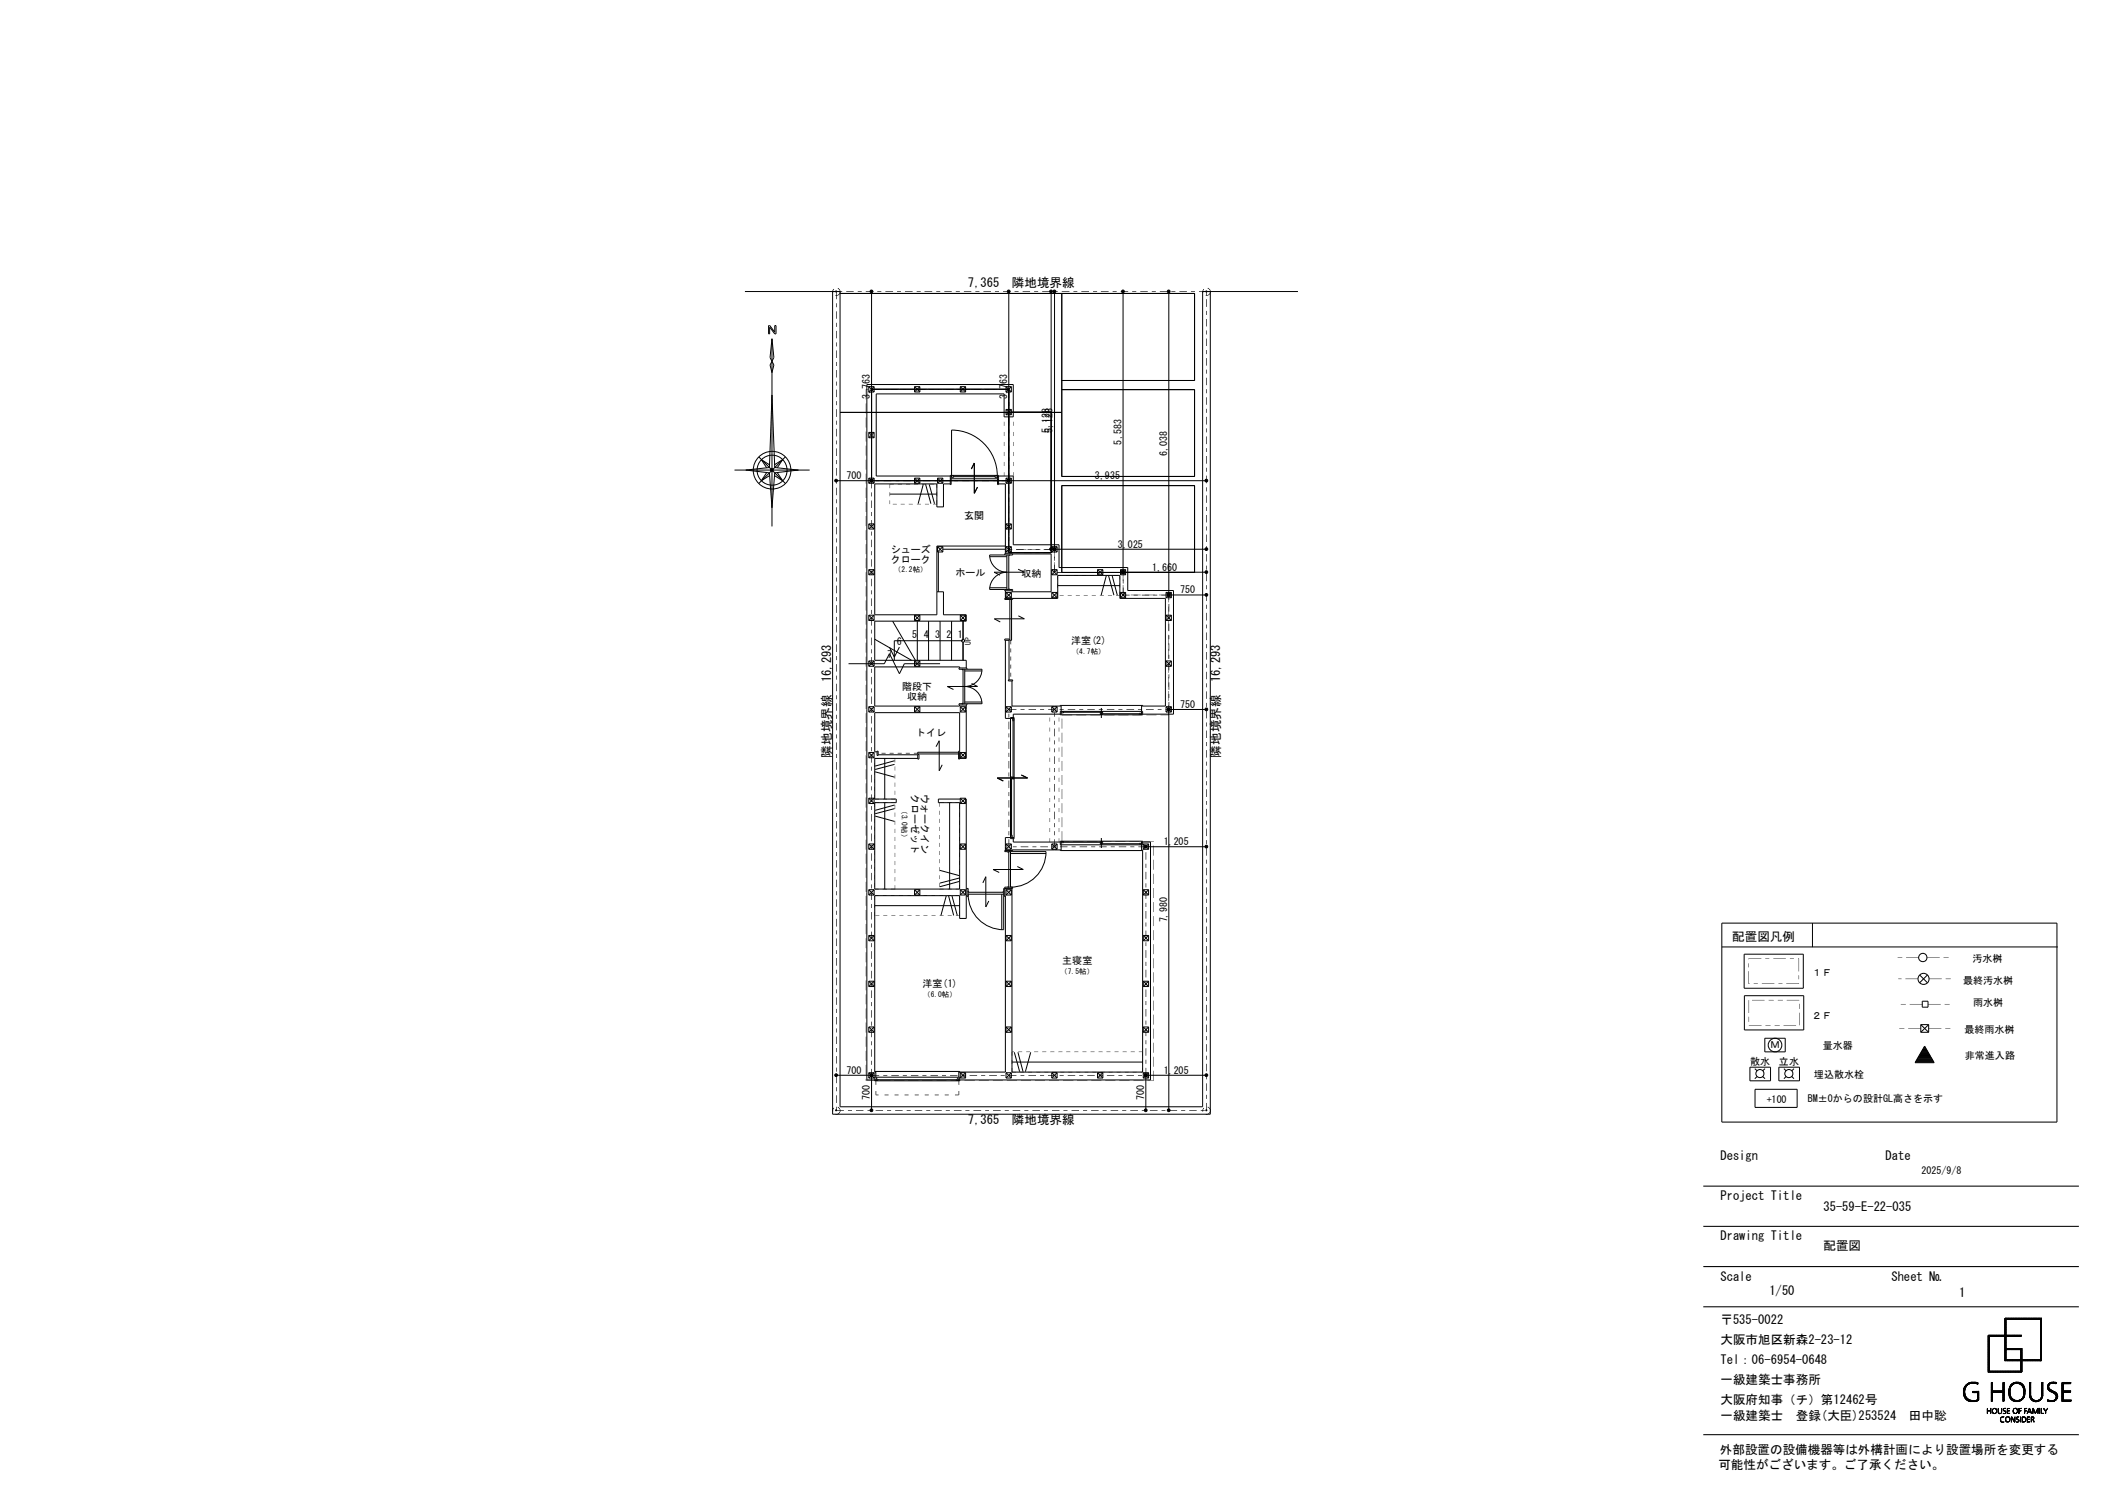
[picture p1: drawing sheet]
<svg xmlns="http://www.w3.org/2000/svg" width="420mm" height="297mm" viewBox="0 0 420 297" stroke-linecap="round" stroke-linejoin="round" font-family="sans-serif">
<defs><g id="words">
<g font-size="2.5">
<text x="192.6" y="57.1">7,365</text>
<text x="201.3" y="57.1">隣地境界線</text>
<text x="165.4" y="135.7" transform="rotate(-90 165.4 135.7)">16,293</text>
<text x="242.7" y="135.7" transform="rotate(-90 242.7 135.7)">16,293</text>
<text x="165.4" y="150.7" transform="rotate(-90 165.4 150.7)">隣地境界線</text>
<text x="242.7" y="150.7" transform="rotate(-90 242.7 150.7)">隣地境界線</text>
<text x="344.6" y="187.2">配置図凡例</text>
<text x="192.6" y="223.7">7,365</text>
<text x="201.3" y="223.7">隣地境界線</text>
<text x="342.3" y="230.8">Design</text>
<text x="375.1" y="230.8">Date</text>
<text x="342.3" y="238.8">Project Title</text>
<text x="362.8" y="241">35-59-E-22-035</text>
<text x="342.3" y="246.8">Drawing Title</text>
<text x="362.8" y="248.7">配置図</text>
<text x="342.3" y="254.8">Scale</text>
<text x="352" y="257.7">1/50</text>
<text x="376.3" y="254.8">Sheet №</text>
<text x="342.3" y="263.4">〒535-0022</text>
<text x="389.8" y="258">1</text>
<text x="342.3" y="267.4">大阪市旭区新森2-23-12</text>
<text x="342.3" y="271.4">Tel：06-6954-0648</text>
<text x="342.3" y="275.4">一級建築士事務所</text>
<text x="342.3" y="279.4">大阪府知事（チ）第12462号</text>
<text x="342.3" y="282.6">一級建築士　登録(大臣)253524　田中聡</text>
<text x="341.9" y="292.3">可能性がございます。ご了承ください。</text>
<text x="342.2" y="289.2">外部設置の設備機器等は外構計画により設置場所を変更する</text>
</g>
<g font-size="2">
<text x="173.1" y="79.3" transform="rotate(-90 173.1 79.3)">3,763</text>
<text x="200.4" y="79.3" transform="rotate(-90 200.4 79.3)">3,763</text>
<text x="209.4" y="86.1" transform="rotate(-90 209.4 86.1)">5,128</text>
<text x="223.1" y="88.4" transform="rotate(-90 223.1 88.4)">5,583</text>
<text x="168.4" y="95.3">700</text>
<text x="217.8" y="95.3">3,935</text>
<text x="232.2" y="90.7" transform="rotate(-90 232.2 90.7)">6,038</text>
<text x="191.9" y="103.2">玄関</text>
<text x="177.2" y="110.1">シューズ</text>
<text x="177.2" y="112.1">クローク</text>
<text x="222.4" y="109">3,025</text>
<text x="229.2" y="113.5">1,660</text>
<text x="190.1" y="114.6">ホール</text>
<text x="203.2" y="114.9">収納</text>
<text x="234.8" y="118.1">750</text>
<text x="176.5" y="130.9">7</text>
<text x="178.4" y="128.2">6</text>
<text x="181.5" y="126.9">5</text>
<text x="183.8" y="126.9">4</text>
<text x="186.1" y="126.9">3</text>
<text x="188.3" y="126.9">2</text>
<text x="190.6" y="126.9">1</text>
<text x="213.1" y="128.2">洋室(2)</text>
<text x="179.5" y="137.3">階段下</text>
<text x="180.5" y="139.3">収納</text>
<text x="234.8" y="140.8">750</text>
<text x="182.2" y="146.4">トイレ</text>
<text x="181.3" y="157.9" transform="rotate(90 181.3 157.9)">クローゼット</text>
<text x="183.3" y="157.9" transform="rotate(90 183.3 157.9)">ウォークイン</text>
<text x="231.5" y="168.1">1,205</text>
<text x="232.2" y="183.5" transform="rotate(-90 232.2 183.5)">7,980</text>
<text x="211.3" y="191.9">主寝室</text>
<text x="390.4" y="191.5">汚水桝</text>
<text x="183.6" y="196.4">洋室(1)</text>
<text x="360.5" y="194.2">１Ｆ</text>
<text x="390.6" y="195.7">最終汚水桝</text>
<text x="360.5" y="202.7">２Ｆ</text>
<text x="392.6" y="200.2">雨水桝</text>
<text x="352.2" y="208.6">Ｍ</text>
<text x="362.6" y="208.7">量水器</text>
<text x="390.8" y="205.6">最終雨水桝</text>
<text x="168.4" y="213.6">700</text>
<text x="231.5" y="213.6">1,205</text>
<text x="348.2" y="211.9">散水</text>
<text x="353.9" y="212">立水</text>
<text x="360.9" y="214.5">埋込散水栓</text>
<text x="390.9" y="210.7">非常進入路</text>
<text x="173.1" y="218.9" transform="rotate(-90 173.1 218.9)">700</text>
<text x="227.6" y="218.9" transform="rotate(-90 227.6 218.9)">700</text>
<text x="351.5" y="219.4">+100</text>
<text x="359.7" y="219.2">BM±0からの設計GL高さを示す</text>
<text x="382.3" y="233.6">2025/9/8</text>
</g>
<g font-size="1.5">
<text x="177.8" y="113.9">（2.2帖）</text>
<text x="193.1" y="128.2" transform="rotate(-90 193.1 128.2)">UP</text>
<text x="213.2" y="130">（4.7帖）</text>
<text x="179.4" y="160.6" transform="rotate(90 179.4 160.6)">（3.0帖）</text>
<text x="210.9" y="193.7">（7.5帖）</text>
<text x="183.6" y="198.2">（6.0帖）</text>
</g>
</g></defs>
<path d="M338.9 236h74.7M338.9 244h74.7M338.9 252h74.7M338.9 260h74.7M338.9 285.4h74.7" fill="none" stroke="#000" stroke-width=".21"/>
<g fill="none" stroke="#000" stroke-width=".2">
<path d="M148.2 58h18.9v162.2h72.2v-162.2h18.9M165.7 58v163.7h75.1v-163.7M167.1 58.4h70.6v17.3h-26.5M173.4 58v37.6M200.7 58v51.9h8.4v-51.9M209.8 58v51.3h30.2M211.2 58.4v36.4h26.5v-17.3h-26.5M223.4 58v55.8h16.6M232.5 58v60.4h7.5M152.9 64.8h.3l.9 1.3v-1.3h.3v1.6h-.3l-.9-1.3-.1 1.3h-.2zM153.1 65.1h.1M153.6 67.4l-.4 3.7 .4 .8"/>
<path d="M153.6 71.9l.4 .7-.4 1.5-.4-1.5zM153.6 67.4l.4 3.7-.4 .8M153.6 67.4v37.3M153.6 78.6l.5 14.4 4.7 .5-4.7 .6-.5 6.9-.5-6.9-4.7-.6 4.7-.5zM172.8 76.9v1.1M172.8 78h1.1M172.8 76.9h1.1M172.8 76.9l1.1 1.1M173.4 77.4h27.3M173.9 76.9v1.1M173.9 76.9l-1.1 1.1M181.9 76.9v1.1"/>
<path d="M181.9 78h1.1M181.9 76.9h1.1M181.9 76.9l1.1 1.1M183 76.9v1.1M183 76.9l-1.1 1.1M191.1 76.9l1 1.1M191.1 76.9v1.1M191.1 78h1M191.1 76.9h1M192.1 76.9v1.1M192.1 76.9l-1 1.1M200.2 76.9l1 1.1"/>
<path d="M200.2 76.9v1.1M200.2 78h1M200.2 76.9h1M201.2 76.9v1.1M201.2 76.9l-1 1.1M146.1 93.5h15M151 90.9l5.3 5.3M152.5 94l-1 1.6 1.6-1M153.1 92.5l-1.6-1.1 1 1.6M154.1 92.5l1.6-1.1-1.1 1.6M154.6 94l1.1 1.6-1.6-1M156.3 90.9l-5.3 5.3"/>
<path d="M166.4 95.6h73.6M167.1 82h44.1M172.8 86v1.1M172.8 95.1v1M172.8 96.1h1.1M172.8 95.1h1.1M172.8 87.1h1.1M172.8 86h1.1M172.8 86l1.1 1.1M172.8 95.1l1.1 1M173.9 86v1.1M173.9 95.1v1"/>
<path d="M173.9 86l-1.1 1.1M173.9 95.1l-1.1 1M177 98.3h9.4M181.9 95.1v1M181.9 96.1h1.1M181.9 95.1h1.1M181.9 95.1l1.1 1M183 95.1v1M183 95.1l-1.1 1M183.7 96.4l-1 3.8M184.1 96.4l1.1 3.8M184.9 96.4l1 3.8"/>
<path d="M186.5 95.1v1M186.5 96.1h1.1M186.5 95.1h1.1M186.5 95.1l1.1 1M187.6 95.1v1M187.6 95.1l-1.1 1M189.1 96.3h-1.4v4.5h-1.3v-4.5h-12.4v26h12.4v-13.7h13.6M189.1 94.7h-14.8v-16.3h25.5v4.5h1.8v-6.4h-29.1v138.3h1.5M189.1 95.2h9.6M189.2 94.6v1.8h-.1v-1.8h9.6v1.8h-.2v-1.8M189.3 94.7h.4v.3h-.4v-9.4a9.1 9.1 0 0 1 9.1 9.1M189.7 94.8h8.3"/>
<path d="M193.3 93.3l.5-1.2v6l.7-1.2M198 94.7h.4v.3h-.4zM198.7 96.3h1.3v13.9M198.7 94.7h2.9v13.7h9.1v4.5h13.7v4.6h9.1v24.6h-6.2M200.2 81.4l1 1.1M200.2 95.1l1 1M200.2 81.4v1.1M200.2 95.1v1M200.2 96.1h1M200.2 95.1h1M200.2 82.5h1M200.2 81.4h1"/>
<path d="M201.2 81.4v1.1M201.2 95.1v1M201.2 95.1l-1 1M201.2 81.4l-1 1.1M211.2 96.6h26.5v17.3h-26.5zM172.8 104.2v1M172.8 113.3v1M172.8 114.3h1.1M172.8 113.3h1.1M172.8 105.2h1.1M172.8 104.2h1.1M172.8 104.2l1.1 1"/>
<path d="M172.8 113.3l1.1 1M173.9 104.2v1M173.9 113.3v1M173.9 104.2l-1.1 1M173.9 113.3l-1.1 1M186.4 117.7h1.3v4.6h4.5v1.3h-18.2v7.8h18.2v1.5M186.5 109.8h1.1M186.5 108.8h1.1M186.5 108.8v1M186.5 108.8l1.1 1M186.7 109.8v7.9M187.6 109.3h12.4"/>
<path d="M187.6 108.8v1M187.6 108.8l-1.1 1M196.9 110.7h3.4M196.9 116.9h3.4M199.9 110.4v-.2h9.2v7.5h-7.8v-.2M200 117.5v1.5M200.2 109.8h1M200.2 108.8h1M200.2 104.2v1M200.2 108.8v1M200.2 117.9v1M200.2 118.9h1"/>
<path d="M200.2 117.9h1M200.2 108.8l1 1M200.2 105.2h1M200.2 104.2h1M200.2 117.9l1 1M200.2 104.2l1 1M200.3 110.4v6.9M200.7 110.4v6.9M200.7 117.2l.2 .1M200.7 117.3h.1M200.8 117.3h.1M200.9 110.4l-.2 .1"/>
<path d="M200.9 119.3v8.1h.4v-8.1M201.2 104.2v1M201.2 108.8v1M201.2 117.9v1M201.2 117.9l-1 1M201.2 108.8l-1 1M201.2 104.2l-1 1M201.5 110.2v.2h-4.6a3.4 3.4 0 0 0 3.4 3.4 3.5 3.5 0 0 0-3.4 3.5h4.6v.2h-1.6v-.2M201.5 119v.3h-1.6v-.3h10.5v-4.5h12.4v4.5h9.1v21.5h-4.8v1.7M202.6 113.2l1.2 .6h-6l1.2 .6M209.3 109.8h1M209.3 108.8h1"/>
<path d="M209.3 108.8v1M209.3 113.3v1M209.3 117.9v1M209.3 118.9h1M209.3 117.9h1M209.3 114.3h1M209.3 113.3h1M209.3 113.3l1 1M209.3 108.8l1 1M209.3 117.9l1 1M210.3 108.8v1M210.3 113.3v1"/>
<path d="M210.3 117.9v1M210.3 113.3l-1 1M210.3 108.8l-1 1M210.3 117.9l-1 1M210.4 116.5h12.4M218.4 113.3v1M218.4 114.3h1M218.4 113.3h1M218.4 113.3l1 1M219.4 113.3v1M219.4 113.3l-1 1M220.1 114.6l-1 3.8"/>
<path d="M220.6 114.6l1 3.8M221.3 114.6l1 3.8M222.9 118.9h1M222.9 117.9h1M222.9 113.3v1M222.9 117.9v1M222.9 117.9l1 1M222.9 114.3h1M222.9 113.3h1M222.9 113.3l1 1M223.9 113.3v1M223.9 117.9v1"/>
<path d="M223.9 117.9l-1 1M223.9 113.3l-1 1M232 117.9l1 1M232 117.9v1M232 118.9h1M232 117.9h1M233 117.9l-1 1M233 117.9v1M168.8 132h7.1l1.1-2 1.9 4 1-2h7.1M172.8 122.4v1M172.8 131.5v1M172.8 123.4h1.1"/>
<path d="M172.8 122.4h1.1M172.8 122.4l1.1 1M172.8 132.5h1.1M172.8 131.5h1.1M172.8 131.5l1.1 1M173.9 122.4v1M173.9 131.5v1M173.9 122.4l-1.1 1M173.9 131.5l-1.1 1M174 127.2l7.4 4.2M177 128.7l.9 2 1-2M177.6 123.6l4.5 7.8"/>
<path d="M181.9 122.4v1M181.9 131.5v1M181.9 123.4h1.1M181.9 122.4h1.1M181.9 131.5l1.1 1M181.9 132.5h1.1M181.9 131.5h1.1M181.9 122.4l1.1 1M182.5 123.6v7.8M183 122.4v1M183 131.5v1M183 122.4l-1.1 1"/>
<path d="M183 131.5l-1.1 1M184.7 123.6v7.8M187 123.6v7.8M189.3 123.6v7.8M190.9 132.9v-.2h-16.9v7.8h16.9v-.2M191.1 122.4v1M191.1 123.4h1M191.1 122.4h1M191.1 122.4l1 1M191.4 133.1l.2 .1M191.6 123.6v3.6M191.6 127.8v3.6"/>
<path d="M191.6 133.1v6.9M191.6 127.5h-13.7v3.9M191.6 139.9l-.2 .1M191.9 133.5h3.5M191.9 133.1v6.9M191.9 139.7h3.5M192.1 122.4v1M192.1 122.4l-1 1M192.4 133.1v-.2h-1.6v.2h4.6a3.4 3.4 0 0 1-3.5 3.5 3.5 3.5 0 0 1 3.5 3.4M192.4 140v.3h-1.6v-.3h4.6M193.3 136l1.2 .6h-6l1.2 .6M199.9 127.1h.9v.3h-.9z"/>
<path d="M200 127.4v15.5h1.8M200.6 135.3h.9v.2h-.9zM200.7 127.4v7.9M201.3 135.5v5h9.8v1.7M202.6 122.5l1.2 .6h-6l1.2 .6M232 122.4v1M232 131.5v1M232 122.4l1 1M232 131.5l1 1M232 123.4h1M232 122.4h1M232 132.5h1"/>
<path d="M232 131.5h1M233 122.4v1M233 131.5v1M233 131.5l-1 1M233 122.4l-1 1M172.8 140.6v1M172.8 149.7v1M172.8 158.8v1.1M172.8 141.6h1.1M172.8 140.6h1.1M172.8 140.6l1.1 1M172.8 150.7h1.1"/>
<path d="M172.8 149.7h1.1M172.8 149.7l1.1 1M172.8 159.9h1.1M172.8 158.8h1.1M172.8 158.8l1.1 1.1M173.9 140.6v1M173.9 149.7v1M173.9 158.8v1.1M173.9 140.6l-1.1 1M173.9 149.7l-1.1 1M173.9 158.8l-1.1 1.1M174.1 153.5l3.9 1.1"/>
<path d="M174.5 149.4h.2v.9h-.2zM174.7 150.2h7.9M176 150.9v8.1M176 159.7v17.2M178 151.3l-3.9 1.1M178 152.1l-3.9 1M181.9 140.6v1M181.9 141.6h1.1M181.9 140.6h1.1M181.9 140.6l1.1 1M182.6 150.9h-8.6v8.1h4.3v.7h-4.3v17.2h16.9v-17.2h-4.2v-.7h4.4M182.6 150.1h.2v.9h-.2z"/>
<path d="M183 140.6v1M183 140.6l-1.1 1M186.2 148.5l.7-1.1v5.9l.6-1.2M188.9 159.7v17.2M190.7 149.6h-8.1v.4h8.1M190.9 149.4h-.2v1.6h.2v-9.2h-16.9v7.8h.5M191.1 140.6v1M191.1 149.7v1M191.1 158.8v1.1M191.1 141.6h1M191.1 140.6h1M191.1 140.6l1 1"/>
<path d="M191.1 158.8l1 1.1M191.1 150.7h1M191.1 149.7h1M191.1 159.9h1M191.1 158.8h1M191.1 149.7l1 1M192.1 159h.1v17.9h.2M192.1 158.8l-1 1.1M192.1 140.6v1M192.1 149.7v1M192.1 158.8v1.1M192.1 149.7l-1 1"/>
<path d="M192.1 140.6l-1 1M192.2 140.3v10.6h-1.3M200.2 140.6v1M200.2 141.6h1M200.2 140.6h1M200.2 140.6l1 1M201 142.7h.8v24.1h-.8zM201.2 154.6h.2v.4h-.2zM201.2 140.6v1M201.2 140.6l-1 1M201.3 155v11.2M201.5 142.9v.5h.2v-.5"/>
<path d="M201.5 154.6h.2v.4h-.2zM201.5 143.4v11.2M203.2 154.2l1.2 .6h-6l1.2 .6M209.3 140.6v1M209.3 141.6h1M209.3 140.6h1M209.3 140.6l1 1M210.3 140.6l-1 1M210.3 140.6v1M210.9 140.5v-.2h16.4v.2M210.9 141.5h16.4v.7h-16.4zM210.9 142.1h-9.3v.6"/>
<path d="M211.1 141.6h.5v.2h-.5M211.6 141.7h7.3M218.9 141.6h.5v.2h-.5zM218.9 141.9h.5v.2h-.5zM219.1 140.8v2M219.4 142h7.3M227.1 141.9h-.4v.2h.4M232 141.6h1M232 140.6h1M232 140.6v1M232 140.6l1 1M233 140.6v1"/>
<path d="M233 140.6l-1 1M240 141.1h-7.5v79.8M172.8 167.9h1.1M172.8 167.9v1.1M172.8 177v1.1M172.8 178.1h1.1M172.8 177h1.1M172.8 177l1.1 1.1M172.8 169h1.1M172.8 167.9l1.1 1.1M173.9 167.9v1.1M173.9 177v1.1"/>
<path d="M173.9 177l-1.1 1.1M173.9 167.9l-1.1 1.1M174.1 162.3l3.9 1.1M178 160.1l-3.9 1.1M178 160.9l-3.9 1M181.9 178.1h1.1M181.9 177h1.1M181.9 177v1.1M181.9 177l1.1 1.1M183 177l-1.1 1.1M183 177v1.1M187 173.1l3.9 1.1"/>
<path d="M188.3 178.2l-1.1 3.9M188.7 178.2l1 3.9M189.4 178.2l1.1 3.9M190.9 175.3l-3.9 1.1M190.9 174.7l-3.9 1M191.1 167.9h1M191.1 178.1h1M191.1 177h1M191.1 167.9v1.1M191.1 177v1.1M191.1 177l1 1.1M191.1 167.9l1 1.1"/>
<path d="M191.1 169h1M192.1 177l-1 1.1M192.1 167.9l-1 1.1M192.1 167.9v1.1M192.1 177v1.1M192.4 178.2h-.2v4.5h-1.3v-4.5h-16.9v35.1h.2v1M192.4 176.7h.2v1.6h-.2zM192.6 177.5h7.1M192.6 177.3l.1 .2M195.5 175.6l.6-1.2v6l.6-1.2M199.3 177.9v7.1M199.7 177.9h-7.1a7.1 7.1 0 0 0 7.1 7.1v-8.3h1.8v-.2h-1.6v1.8h-.2"/>
<path d="M199.7 177.3h-.1v.2M199.9 178.2h.1v35.1h-9.2v1M200 176.7l-.1 .2M200.2 167.9h1M200.2 178.1h1M200.2 177h1M200.2 167.9v1.1M200.2 177v1.1M200.2 177l1 1.1M200.2 169h1M200.2 167.9l1 1.1M200.5 169.4v.1h.2"/>
<path d="M200.7 169.4v7.1M200.7 176.4l-.2 .1M201 169.4v7.1a7 7 0 0 0 7.1-7.1h-8.2v-.2h1.6v.2M201 169.8h7.1M201.2 166.6v-.4h.2v.4M201.2 167.9v1.1M201.2 177v1.1M201.2 177l-1 1.1M201.2 167.9l-1 1.1M201.6 166.8v.7h9.3M201.8 166.6h-1.8v2.6M202.4 172.4l1.2 .6h-6l1.2 .6"/>
<path d="M209.3 167.9h1M209.3 167.9v1.1M209.3 167.9l1 1.1M209.3 169h1M210.3 167.9l-1 1.1M210.3 167.9v1.1M210.9 167.3h16.4v.8h-16.4zM210.9 169.1v.1h16.4M211.1 167.3v1.8h-9.8v.1M211.1 167.4h.5v.2h-.5M211.6 167.6h7.3M218.9 167.8h.5v.1h-.5z"/>
<path d="M218.9 167.4h.5v.2h-.5zM219.1 166.7v2M219.4 167.9h7.3M227.1 167.3v1.8h.2v44.2h-26v-36.6M227.1 167.8h-.4v.1h.4M227.3 167.5h1.6v47.3h-38M227.5 167.9h1M227.5 178.1h1M227.5 177h1M227.5 167.9v1.1M227.5 177v1.1M227.5 177l1 1.1"/>
<path d="M227.5 169h1M227.5 167.9l1 1.1M228 168.4h12M228.5 167.9l-1 1.1M228.5 177l-1 1.1M228.5 167.9v1.1M228.5 177v1.1M172.8 186.1v1.1M172.8 195.2v1.1M172.8 196.3h1.1M172.8 195.2h1.1M172.8 195.2l1.1 1.1"/>
<path d="M172.8 187.2h1.1M172.8 186.1h1.1M172.8 186.1l1.1 1.1M173.9 186.1v1.1M173.9 195.2v1.1M173.9 195.2l-1.1 1.1M173.9 186.1l-1.1 1.1M174 180.2h16.9M200.2 196.3h1M200.2 195.2h1M200.2 187.2h1M200.2 186.1h1"/>
<path d="M200.2 195.2l1 1.1M200.2 186.1l1 1.1M200.2 186.1v1.1M200.2 195.2v1.1M201.2 186.1v1.1M201.2 195.2v1.1M201.2 186.1l-1 1.1M201.2 195.2l-1 1.1M227.5 196.3h1M227.5 195.2h1M227.5 187.2h1M227.5 186.1h1"/>
<path d="M227.5 186.1v1.1M227.5 195.2v1.1M227.5 195.2l1 1.1M227.5 186.1l1 1.1M228.5 186.1l-1 1.1M228.5 195.2l-1 1.1M228.5 186.1v1.1M228.5 195.2v1.1M342.6 183.6h66.6v39.6h-66.6zM342.6 188.4h66.8M347 189.8h11.8v6.8h-11.8zM347 198.1h11.9v6.8h-11.9z"/>
<path d="M360.6 183.6v4.8M381.9 194l1.6 1.5M382.4 199.2h1.2v1.2h-1.2zM383.5 194l-1.6 1.5M166.4 213.9h7v7M172.8 205.4h1.1M172.8 214.5h1.1M172.8 213.4h1.1M172.8 204.3v1.1M172.8 213.4v1.1M172.8 213.4l1.1 1.1M172.8 204.3h1.1"/>
<path d="M172.8 204.3l1.1 1.1M173.9 204.3v1.1M173.9 213.4v1.1M173.9 213.4l-1.1 1.1M173.9 204.3l-1.1 1.1M174 214.3h16.9v.7h-16.9zM174 213.1h16.9v.2M174.2 214.7h.5v.2h-.5M174.4 214.3l-.2 .7M174.7 214.8h15.6M190.5 214.3v.3h.3v.4M190.8 214.7h-.5v.2h.5"/>
<path d="M191.1 214.5h1M191.1 213.4h1M191.1 213.4v1.1M191.1 213.4l1 1.1M192.1 213.4v1.1M192.1 213.4l-1 1.1M200.2 205.4h1M200.2 214.5h1M200.2 213.4h1M200.2 204.3h1M200.2 204.3v1.1M200.2 213.4v1.1"/>
<path d="M200.2 204.3l1 1.1M200.2 213.4l1 1.1M201.2 204.3v1.1M201.2 213.4v1.1M201.2 204.3l-1 1.1M201.2 213.4l-1 1.1M201.3 211.3h26M201.8 209.3l1.1 3.9M202.5 209.3l1 3.9M205.1 209.3l-1.1 3.9M209.3 214.5h1M209.3 213.4h1"/>
<path d="M209.3 213.4l1 1.1M209.3 213.4v1.1M210.3 213.4v1.1M210.3 213.4l-1 1.1M218.4 214.5h1M218.4 213.4h1M218.4 213.4v1.1M218.4 213.4l1 1.1M219.4 213.4v1.1M219.4 213.4l-1 1.1M227.5 205.4h1M227.5 214.5h1"/>
<path d="M227.5 213.4h1M227.5 204.3h1M227.5 204.3v1.1M227.5 213.4v1.1M227.5 213.4l1 1.1M227.5 204.3l1 1.1M228.5 204.3l-1 1.1M228.5 204.3v1.1M228.5 213.4v1.1M228.5 213.4l-1 1.1M240 213.9h-12v7M348.1 212.3h4.2v2.7h-4.2z"/>
<path d="M349.1 212.6l.5 .4M349.2 216.7h8.3v3.6h-8.3zM349.6 214.2l-.5 .4M350.7 214.2l.5 .4M351.1 206.5h4.1v2.8h-4.1zM351.2 212.6l-.5 .4M353.9 212.3h4.1v2.7h-4.1zM354.9 212.6l.4 .4M355.3 214.2l-.4 .4M356.5 214.2l.4 .4M356.9 212.6l-.4 .4M381.1 211.3h3.7"/>
<path d="M381.1 211.2h3.6M381.2 211.1h3.4M381.3 210.9h3.3M381.3 210.9h3.2M381.4 210.7h3M381.5 210.7h2.9M381.5 210.5h2.8M381.6 210.4h2.7M381.6 210.3h2.6M381.7 210.2h2.4M381.8 210.1h2.2M381.8 210h2.2"/>
<path d="M381.9 209.9h2M382 209.8h1.9M382 209.6h1.8M382.1 209.5h1.7M382.1 209.4h1.6M382.1 203.8h1.6M382.1 205.4h1.6M382.1 203.8v1.6M382.1 203.8l1.6 1.6M382.2 209.3h1.4M382.3 209.2h1.2M382.4 209.1h1.1"/>
<path d="M382.4 209h1M382.5 208.9h.9M382.5 208.8h.8M382.6 208.7h.6M382.7 208.5h.5M382.7 208.4h.4M382.8 208.3h.2M382.9 208.2h.1M382.9 208.1l1.9 3.3h-3.8zM383.7 203.8v1.6M383.7 203.8l-1.6 1.6M390.6 277.2l.5 .5"/>
<path d="M390.6 277.2l.4 .4M390.6 277.1l.4 .4M390.6 277l.4 .5M390.6 277l.3 .3M390.6 276.9l.3 .4M390.6 276.8l.3 .4M390.6 276.8l.3 .2M390.6 276.6l.3 .3M390.6 276.5l.3 .3M390.7 277.5l1.3 1.3M390.7 277.5l1.3 1.3-.5-.5M390.7 276.4l.2 .3"/>
<path d="M390.7 276.3l.2 .3M390.7 276.4l.2 .2M390.7 276.3l.2 .2M390.7 276.2l.3 .2M390.7 277.7l1.1 1.1M390.7 276.1l.3 .3M390.8 277.8l.9 .9M390.8 277.8l.9 1M390.8 278l.7 .7M390.8 275.9l.2 .4-.3-.3M390.8 275.8l.3 .3M390.9 275.8l.2 .3"/>
<path d="M390.9 278.1l.5 .5M390.9 276.9l-.3-.3 .3 .4M390.9 275.7l.3 .3M390.9 275.7l.3 .2M391 275.6l.2 .2M391 275.6l.2 .3-.3-.2M391 275.6l.2 .2-.2-.2M391.1 275.5l.2 .3-.3-.2M391.1 277.8l-.4-.5 .4 .5M391.1 275.5l.2 .2-.2-.2M391.2 275.4l.2 .3M391.2 276l-.3-.2 .2 .3"/>
<path d="M391.2 275.4l.2 .2M391.2 278l-.5-.6 .5 .6M391.2 275.4l.3 .2M391.3 275.3l.2 .2M391.4 275.3l.2 .2M391.4 275.3l.1 .2M391.5 275.2l.2 .2-.2-.2M391.5 275.2l.3 .2M391.6 275.1l.2 .2-.2-.1M391.6 278.3l.5 .5M391.6 275.1l.2 .2M391.6 278.4l.5 .4-.4-.4"/>
<path d="M391.8 278.8l-1.1-1.1 1.1 1.1M391.8 278.4l.4 .4M391.8 275l.2 .3M391.8 278.5l.5 .3M391.9 278.8l-1.2-1.2 1.2 1.2M391.9 278.5l.4 .3M391.9 275l.2 .3M392 275.3l-.2-.3 .1 .3M392 278.5l.3 .3M392 275l.2 .2M392 278.6l.4 .2M392 275l.3 .2"/>
<path d="M392.1 278.6l.3 .2M392.1 275.2l-.2-.2 .3 .2M392.1 275l.3 .2M392.2 278.6l.4 .2M392.2 275l.3 .2-.2-.2M392.3 278.6l.3 .2M392.3 275l.3 .2M392.4 275l.3 .2-.3-.2M392.4 278.6l.3 .2M392.5 276.8l.3 .3M392.5 278.6l.3 .2M392.5 277v.1"/>
<path d="M392.5 276.9v.1M392.5 276.9l.1 .2M392.5 276.8l.2 .3M392.6 276.8l.3 .3M392.6 278.6l.3 .2M392.6 276.8l.4 .3-.3-.3M392.6 275l.3 .2M392.7 275l.4 .2M392.7 275l.3 .2M392.8 276.8l.3 .3-.2-.3M392.8 275.2l-.3-.2 .4 .2M392.9 275l.3 .3"/>
<path d="M392.9 276.8l.3 .3M392.9 278.6l.2 .2M392.9 275l.4 .3M392.9 278.8l-.2-.2 .3 .2M393 276.8l.4 .3M393 275l.4 .4M393 278.6l.2 .2M393 276.8l.3 .3M393.1 275l.4 .4-.4-.4M393.1 278.6l.2 .2M393.1 276.8l.3 .3M393.1 276.8l.6 .5"/>
<path d="M393.2 275l.3 .3M393.2 278.5l.2 .2M393.2 276.8l.5 .4M393.2 275l.3 .3-.2-.3M393.2 278.5l.3 .2M393.3 278.8l-.2-.2 .3 .2M393.3 278.5l.2 .2M393.3 276.8l.4 .4M393.3 276.8l.4 .2M393.4 275l.1 .2M393.4 278.1l.3 .4M393.4 278.1l.3 .3"/>
<path d="M393.4 278l.3 .3M393.4 277.8l.3 .5M393.4 277.5l.3 .4M393.4 277.5l.3 .2M393.4 277.3l.3 .4M393.4 277.2l.3 .3M393.4 277.1l.3 .3M393.4 278.4l.2 .2M393.4 278.3l.3 .3M393.4 278.2l.3 .4M393.4 278.2l.3 .2M393.4 277.6l.3 .3"/>
<path d="M393.4 277.5l.3 .3M393.4 277.3l.3 .3M393.4 276.8l.3 .2M393.5 275.1h.1M393.5 276.8l.2 .1M393.6 276.8l.1 .1M393.6 276.8h.1M393.7 276.8h.1M393.7 278l-.3-.3 .3 .3M395.5 273h.1M395.5 272.3l.3 .3M395.5 272.2l.3 .3"/>
<path d="M395.5 272.1l.3 .3M395.5 271.9l.3 .3M395.5 271.8l.3 .3M395.5 271.7l.3 .3M395.5 271.7l.3 .2M395.5 271.6l.3 .3-.3-.2M395.5 271.6l.3 .2M395.5 271.5l.3 .3M395.5 271.4l.3 .3-.3-.2M395.5 271.4l.3 .2M395.5 271.2l.3 .4-.3-.3M395.5 271.1l.3 .3-.3-.2"/>
<path d="M395.5 271l.3 .4M395.5 270.9l.3 .3M395.5 270.8l.3 .3-.3-.2M395.5 270.8l.3 .3M395.5 270.7l.3 .3M395.5 270.6l.3 .3-.3-.2M395.5 270.5l.3 .3M395.5 270.4l.3 .3M395.5 268.4l.3 .1M395.5 268.5l.3 .3M395.5 268.6l.3 .4M395.5 269l.3 .4"/>
<path d="M395.5 269.2l.3 .3M395.5 269.5l.3 .2M395.5 269.5l.3 .4-.3-.3M395.5 269.7l.3 .2M395.5 269.7l.3 .3M395.5 269.8l.3 .3M395.5 270.1l.3 .3M395.5 270.1l.3 .2M395.5 269.9l.3 .4-.3-.3M395.5 272.5l.5 .5M395.5 272.5l.4 .5M395.5 272.6l.4 .4"/>
<path d="M395.5 272.9l.2 .1-.2-.2 .3 .2-.3-.3 .3 .2M395.5 265.9l.3 .3M395.5 266.2l.3 .4M395.5 266.4l.3 .3M395.5 266.7l.3 .1M395.5 266.7l.3 .3M395.5 266.1l.3 .3M395.5 266.8l.3 .4-.3-.2M395.5 266.9l.3 .4M395.5 266.4l.3 .2M395.5 267.3l.3 .2M395.5 267.4l.3 .2"/>
<path d="M395.5 267.3l.3 .3-.3-.2M395.5 267.2l.3 .3M395.5 267.7l.3 .2M395.5 267.1l.3 .3M395.5 267.6l.3 .2M395.5 266.5l.3 .3M395.5 265.9l.3 .2M395.5 265.6l.3 .3M395.5 267.6l.3 .3M395.5 267.7l.3 .3-.3-.2M395.5 267.9l.3 .2M395.5 267.9l.3 .4"/>
<path d="M395.5 267.4l.3 .3M395.5 267.5l.3 .3M395.5 267.8l.3 .3M395.5 268.7l.3 .2M395.5 268.1l.3 .2M395.5 268.9l.3 .2M395.5 269l.3 .2M395.5 268.5l.3 .2M395.5 269.3l.3 .2M395.5 269.3l.3 .3M395.5 271l.3 .2M395.5 271.9l.3 .2"/>
<path d="M395.5 272.2l.3 .2M395.5 272.6l.5 .4M395.5 268.2l.3 .3M395.6 265.6l.3 .3M395.6 265.9l.2 .1-.3-.3 .3 .4M395.8 272.2l-.3-.3 .3 .4M395.8 270.5l-.3-.3 .3 .4M395.8 268.6l-.3-.2 .3 .3M395.8 269.1l-.3-.3 .3 .4M395.8 269.6l-.3-.2 .3 .3M395.8 272.6l-.3-.2 .3 .3M395.8 265.9l-.3-.3 .3 .3"/>
<path d="M395.8 266.2l-.3-.2 .3 .4M395.8 265.6l.2 .3-.4-.3 .3 .3M395.8 266.6l-.3-.2 .3 .3M395.8 267.3l-.3-.3 .3 .3M395.8 268.3l-.3-.2 .3 .3M395.8 265.6l.3 .3M395.8 272.8l.3 .2M395.9 265.6l.3 .3M396 265.6l.2 .3M396 272.8l.3 .2M396.1 265.6l.3 .3M396.1 273l-.2-.2 .3 .2"/>
<path d="M396.1 272.8l.3 .2M396.1 265.6l.2 .3M396.2 276.3l.2 .3M396.2 276.1l.2 .4-.2-.3M396.2 275.8l.2 .4-.2-.3M396.2 275.8l.2 .3M396.2 275.3l.2 .2M396.2 276.5l.5 .5zM396.2 276.6l.3 .4zM396.2 276l.2 .2M396.2 278.7h.1M396.2 278.6l.1 .2"/>
<path d="M396.2 278.5l.2 .3M396.2 278.4l.2 .3-.2-.3M396.2 278.2l.2 .3M396.2 278.2l.2 .2M396.2 278.1l.2 .4M396.2 277.8l.2 .4-.2-.3M396.2 277.7l.2 .4-.2-.3M396.2 277.6l.2 .3-.2-.4 .2 .2M396.2 277.1l.2 .3M396.2 276.9l.2 .3M396.2 276.8l.2 .3M396.2 275.1l.2 .4"/>
<path d="M396.2 275.2l.2 .3M396.2 265.6l.2 .3M396.2 278.3l.2 .3M396.2 278l.2 .3M396.2 277.9l.2 .4M396.2 277.7l.2 .3M396.2 277.6l.2 .4M396.2 277.4l.2 .3M396.2 277.3l.2 .3M396.2 277l.2 .3M396.2 276.7l.2 .3M396.2 276.4l.5 .6"/>
<path d="M396.2 276l.2 .4M396.2 275.7l.2 .3M396.2 275.4l.2 .3M396.2 275.3l.2 .3M396.2 265.6l.4 .3M396.3 272.8l.2 .2M396.3 272.8l.3 .2M396.3 275l.1 .1v-.1M396.4 276.7l.4 .3M396.4 275.8l-.2-.3 .2 .5M396.4 275.8l-.2-.3 .2 .3M396.4 275.2l-.2-.2 .2 .3"/>
<path d="M396.4 276.9l-.2-.4 .4 .5M396.4 276.9v.1M396.4 277.5l-.2-.3 .2 .4M396.4 277.5l-.2-.3 .2 .3M396.4 272.8l.3 .2M396.4 275h.1M396.5 265.6l.3 .3-.2-.3M396.6 276.7l.3 .3M396.6 276.7l.4 .3M396.6 272.8l.3 .2-.4-.2 .2 .2M396.7 265.9l-.3-.3 .3 .3M396.7 272.8l.3 .2"/>
<path d="M396.7 276.7l.2 .3M396.7 276.7l.3 .3M396.7 265.6l.3 .3-.4-.3 .3 .3M396.8 272.8l.3 .2M396.9 272.8l.3 .2-.3-.2M396.9 265.6l.3 .3M397 276.7l.3 .3-.5-.3 .3 .3M397 265.6l.2 .3M397 272.8l.3 .2M397 276.7l.3 .3M397 272.8l.2 .2M397 265.6l.3 .3"/>
<path d="M397 276.7l.4 .3M397 272.8l.4 .2-.2-.2M397 265.6l.3 .3-.2-.3M397 265.9l-.2-.3 .3 .3M397.1 265.6l.2 .3M397.1 276.7l.4 .3-.3-.3M397.1 272.8l.4 .2M397.1 265.6l.3 .3M397.2 276.7l.4 .3-.3-.3M397.2 265.6l.3 .3M397.3 265.6l.4 .3-.3-.3M397.3 265.6l.2 .3"/>
<path d="M397.3 276.7l.4 .3M397.4 276.7l.3 .3M397.4 272.8l.4 .2-.2-.2M397.5 276.7l.3 .3M397.5 265.6l.3 .3M397.5 273l-.2-.2 .3 .2M397.6 265.6l.2 .3M397.6 272.8l.3 .2M397.6 276.7l.2 .3M397.6 276.7l.3 .3M397.7 276.7l.3 .3M397.7 272.8l.4 .2"/>
<path d="M397.7 265.6l.2 .3M397.8 276.7l.3 .3M397.8 265.6l.3 .3M397.8 273l-.2-.2 .3 .2M397.8 272.8l.3 .2M397.9 265.6l.3 .3M398.1 276.7l.3 .3M398.1 272.8l.3 .2M398.1 276.7l.3 .3-.3-.3M398.1 273l-.2-.2 .4 .2M398.1 265.9l-.1-.3 .4 .3M398.2 277l-.3-.3 .4 .3"/>
<path d="M398.2 276.7l.5 .5-.2-.3M398.2 265.6l.3 .3M398.3 276.7l.4 .5-.4-.5M398.3 265.6l.2 .3M398.3 272.8l.2 .2M398.4 265.6l.1 .3M398.4 272.8l.3 .2M398.4 265.6l.3 .3M398.4 273l-.2-.2 .3 .2M398.5 276.3l.2 .3M398.5 276.1l.2 .3M398.5 275.9l.2 .3-.2-.2"/>
<path d="M398.5 275.9l.2 .3M398.5 275.8l.2 .3-.2-.3M398.5 278.7v.1M398.5 278.6l.1 .2M398.5 278.6l.2 .2M398.5 278.4l.2 .4-.2-.3M398.5 278.5l.2 .2M398.5 278l.2 .5M398.5 277.2l.2 .3-.2-.3M398.5 277.1l.2 .4-.2-.3M398.5 276.4l.2 .5-.2-.3M398.5 276.5l.2 .2"/>
<path d="M398.5 278.3l.2 .3M398.5 277.5l.2 .2M398.5 277.5l.2 .3M398.5 275l.2 .4-.2-.2M398.5 275l.2 .3M398.5 273l-.2-.2 .3 .2M398.5 275.3l.2 .3M398.5 275.5l.2 .3-.2-.4 .2 .3M398.5 275.6l.2 .3-.2-.3M398.5 278.3l.2 .4M398.5 277.7l.2 .3M398.5 277.3l.2 .3"/>
<path d="M398.5 277l.2 .4M398.5 277l.2 .3M398.5 276.6l.2 .4M398.5 276.4l.2 .3M398.5 276l.2 .3M398.5 275.8l.2 .3M398.5 275.7l.2 .3M398.5 275.1l.2 .4M398.5 275l.2 .2-.1-.2M398.6 275l.1 .2M398.7 275v.1v-.1M398.7 273l-.2-.2 .4 .2"/>
<path d="M398.7 265.6l.4 .4-.4-.4M398.7 276.5l-.2-.2 .2 .3M398.7 276.5l-.2-.3 .2 .3M398.7 278.5l-.2-.3 .2 .4M398.7 278.2l-.2-.3 .2 .4M398.7 278.1l-.2-.3 .2 .3M398.7 277.9l-.2-.3 .2 .3M398.7 275.5l-.2-.3 .2 .4M398.7 272.8l.4 .2-.2-.2M398.7 265.9l-.2-.3 .6 .6-.2-.3M398.7 275h.1M398.8 265.6l.3 .3"/>
<path d="M398.9 262.4v.1M398.9 262.4l.2 .2zM398.9 262.3v.2M398.9 262.3l.1 .2M398.9 262.3l.2 .3M398.9 263.5l.2 .3M398.9 263.4l.2 .3M398.9 263.4l.2 .2M398.9 263.2l.2 .4M398.9 264.3l.2 .4M398.9 263.1l.2 .3-.2-.1M398.9 264.2l.2 .3-.2-.2"/>
<path d="M398.9 264.2l.2 .3M398.9 264.1l.2 .1M398.9 262.9l.2 .2M398.9 262.8l.2 .3M398.9 263.9l.2 .3M398.9 262.7l.2 .3M398.9 262.6l.2 .3M398.9 263.7l.2 .4M398.9 262.5l.2 .3M398.9 262.5l.2 .2M398.9 263.6l.2 .3-.2-.3M398.9 263l.2 .2"/>
<path d="M398.9 262.8l.2 .2M398.9 264.8l.2 .3-.2-.2M398.9 263.9l.2 .2M398.9 265.1l.2 .2M398.9 264.1l.2 .3M398.9 265.3l.2 .3-.2-.4 .2 .2M398.9 264.5l.2 .3M398.9 265.6l.3 .3M398.9 264.7l.2 .3M398.9 265.7l.2 .2M398.9 264.8l.2 .2M398.9 266.1l.2 .1"/>
<path d="M398.9 266.2l.2 .4M398.9 265.5l.3 .4-.1-.2M398.9 266.4l.2 .2M398.9 266.5l.2 .3M398.9 266.1l.2 .3M398.9 266.8l.2 .4-.2-.3M398.9 267l.2 .3M398.9 266.4l.2 .3M398.9 267.2l.2 .3-.2-.2M398.9 267.3l.2 .2M398.9 267.3l.2 .3M398.9 266.7l.2 .3"/>
<path d="M398.9 267.4l.2 .4-.2-.3M398.9 267.5l.2 .3M398.9 267.1l.2 .3M398.9 267.8l.2 .3-.2-.2M398.9 268l.2 .2M398.9 267.9l.2 .3-.2-.2M398.9 268.2l.3 .3M398.9 267.8l.2 .3M398.9 268l.6 .5M398.9 268.1l.4 .4M398.9 268.5l.2 .2M398.9 268.5l.2 .4"/>
<path d="M398.9 268.1l.3 .4-.1-.1M398.9 268.6l.2 .4M398.9 268.4l.2 .3M398.9 268.9l.2 .2-.2-.2M398.9 268.8l.2 .3M398.9 269.1l.2 .4-.2-.3M398.9 269.1l.2 .2M398.9 269.5l.2 .2M398.9 269.6l.2 .1M398.9 269.4l.2 .3M398.9 269.7l.2 .2M398.9 269.6l.2 .3"/>
<path d="M398.9 269.8l.2 .3M398.9 269.9l.2 .2M398.9 270l.2 .2M398.9 270.1l.2 .4-.2-.3M398.9 270.3l.5 .4M398.9 270.3l.4 .4M398.9 270.3l.4 .4-.2-.2M398.9 270.3l.3 .4M398.9 270.4l.3 .3M398.9 270.7h.1M398.9 270.6l.1 .1M398.9 270.5l.2 .2"/>
<path d="M398.9 270.6l.2 .1M398.9 269.9l.2 .3M398.9 269.3l.2 .2M398.9 268.9l.2 .3M398.9 265.3l.5 .6M398.9 264.7l.2 .2M398.9 264.3l.2 .2M398.9 272.8l.3 .2-.3-.2M398.9 262.2l.3 .3M399 272.8l.3 .2M399 262.2l.3 .3M399 262.5h.1"/>
<path d="M399.1 262.5l-.2-.3 .3 .3M399.1 262.5h.1M399.1 264.8l-.2-.2 .2 .3M399.1 263.3l-.2-.3 .2 .4M399.1 263.1l-.2-.2 .2 .3M399.1 265.2l-.2-.2 .2 .3M399.1 265.6l.2 .3-.4-.5 .4 .5M399.1 266.6l-.2-.2 .2 .3M399.1 266.9l-.2-.2 .2 .3M399.1 267.9l-.2-.3 .2 .4M399.1 268.4l-.2-.2 .2 .4M399.1 269.2l-.2-.2 .2 .3"/>
<path d="M399.1 269.6l-.2-.3 .2 .3M399.1 270l-.2-.3 .2 .3M399.2 272.8l.1 .2M399.2 265.6l.3 .3M399.2 270.5l.3 .2M399.2 272.8l.4 .2M399.2 272.8l.3 .2M399.2 262.2l.3 .3M399.2 268.3l.3 .2M399.3 262.2l.4 .3M399.3 265.6l.2 .3M399.3 262.5l-.2-.3 .4 .3"/>
<path d="M399.3 265.6l.3 .3M399.3 268.3l.4 .2M399.4 272.8l.4 .2-.3-.2M399.4 265.6l.3 .3M399.4 270.5l.3 .2-.5-.2 .3 .2M399.5 262.2l.3 .3M399.5 268.3l.3 .2M399.5 270.5l.3 .2M399.5 265.6l.3 .3M399.5 268.3l.2 .2M399.5 270.5l.3 .2-.2-.2M399.5 272.8l.3 .2"/>
<path d="M399.6 262.2l.3 .3M399.6 268.3l.3 .2M399.6 277l.4 .5M399.6 277l.3 .3M399.6 276.7l.3 .3-.3-.4 .3 .3M399.6 276.9l.3 .3M399.6 276.5l.3 .3-.3-.2M399.7 277.5l1.3 1.3M399.7 277.5l.4 .4M399.7 277.4l.3 .4M399.7 277.3l.3 .3M399.7 276.4l.2 .3"/>
<path d="M399.7 276.4l.2 .2M399.7 276.3l.2 .3M399.7 276.3l.2 .2M399.7 262.2l.3 .3-.2-.3M399.7 268.3l.3 .2M399.7 270.5l.3 .2-.2-.2M399.7 272.8l.3 .2M399.7 277.6l1.2 1.2M399.7 277.7l1.1 1.1-1.1-1.1M399.7 265.6l.3 .3-.4-.3 .2 .3M399.7 270.5l.3 .2M399.7 268.3l.2 .2"/>
<path d="M399.7 276.2l.2 .3M399.8 276l.2 .4M399.8 276.1l.2 .2M399.8 265.6l.2 .3M399.8 272.8l.2 .2-.2-.2M399.8 277.9l.8 .8M399.8 276l.2 .2M399.8 275.9l.2 .2M399.8 275.8l.2 .3-.2-.3M399.8 262.2l.3 .3M399.8 270.5l.3 .2M399.8 265.6l.3 .3"/>
<path d="M399.8 278l.6 .6M399.8 275.8l.3 .2M399.8 273l-.2-.2 .3 .2M399.8 262.2l.2 .3M399.8 272.8l.3 .2M399.8 278l.7 .7M399.9 278.1l.4 .5M399.9 275.8l.2 .2M399.9 275.7l.2 .2M399.9 272.8l.2 .2M399.9 262.2l.2 .3M399.9 265.6l.3 .3"/>
<path d="M399.9 270.5l.2 .2-.2-.2M399.9 275.6l.2 .2M399.9 277.1l-.3-.3 .3 .4M399.9 262.2l.4 .3M399.9 270.5l.4 .2M400 268.3l.2 .2-.2-.2M400 268.5l-.2-.2 .2 .2M400 270.5l.2 .2M400 275.5l.2 .3-.2-.2M400 272.8l.2 .2M400 268.3l.4 .2-.3-.2M400 275.5l.3 .2-.3-.2"/>
<path d="M400 268.5l-.2-.2 .4 .2M400 272.8l.3 .2M400 265.6l.3 .3M400.1 265.6l.3 .3M400.1 270.5l.3 .2M400.2 275.3l.2 .2M400.2 265.6l.3 .3M400.2 270.5l.4 .2-.3-.2M400.2 268.3l.2 .2M400.2 275.3l.3 .2M400.2 262.2l.3 .3M400.2 265.9l-.2-.3 .3 .3"/>
<path d="M400.2 268.3l.3 .2M400.2 272.8l.4 .2M400.3 275.6l-.2-.2 .2 .3M400.3 275.2l.2 .3-.2-.2M400.3 262.2l.3 .3-.2-.3M400.3 268.3l.3 .2M400.3 275.6l-.2-.2 .3 .2M400.3 275.2l.3 .2M400.3 270.5l.4 .2M400.4 275.2l.3 .2M400.4 262.5l-.3-.3 .3 .3M400.4 268.3l.2 .2"/>
<path d="M400.4 272.8l.3 .2-.3-.2M400.4 273l-.3-.2 .3 .2M400.4 278.3l.5 .5M400.4 262.2l.3 .3-.2-.3M400.4 268.3l.3 .2-.2-.2M400.4 265.6l.3 .3M400.5 262.2l.2 .3M400.5 270.5l.3 .2M400.5 268.3l.2 .2M400.5 262.2l.3 .3M400.5 265.6l.3 .3-.2-.3M400.5 268.3l.3 .2"/>
<path d="M400.6 278.7l-.8-.8 .8 .8M400.6 275.1l.2 .2-.2-.2M400.6 262.2l.3 .3M400.6 265.9l-.3-.3 .3 .3M400.6 272.8l.1 .2M400.6 275l.3 .3M400.6 265.6l.3 .3-.2-.3M400.6 268.3l.3 .2M400.6 270.5l.2 .2M400.6 272.8l.3 .2M400.6 278.4l.5 .4M400.6 262.2l.4 .3"/>
<path d="M400.6 268.3l.6 .2M400.7 275.3l-.2-.2 .2 .2M400.7 275l.2 .3M400.7 262.2l.2 .3M400.7 268.3l.2 .2M400.7 272.8l.3 .2M400.7 278.5l.5 .3-.4-.3M400.7 265.6l.3 .3M400.8 275l.2 .3M400.8 275l.2 .3-.4-.3M400.8 270.7l-.2-.2 .3 .2M400.8 275l.3 .2-.2-.2"/>
<path d="M400.8 265.6l.3 .3-.2-.3M400.8 270.5l.3 .2-.2-.2M400.9 278.5l.3 .3-.3-.2M400.9 265.6l.3 .3M400.9 270.5l.3 .2-.2-.2M400.9 275l.3 .2M400.9 270.7l-.3-.2 .4 .2M400.9 262.2l.3 .3M400.9 268.3l.3 .2M401 278.6l.3 .2M401 262.2l.4 .3-.2-.3M401 272.8l.3 .2"/>
<path d="M401 262.5l-.2-.3 .4 .3M401 262.2l.2 .3M401 265.6l.3 .3M401 268.3l.3 .2M401 270.5l.3 .2M401 273l-.2-.2 .4 .2M401.1 265.6l.3 .3M401.1 268.3l.3 .2-.2-.2M401.2 265.6l.3 .3M401.2 268.3l.2 .2M401.2 278.6l.2 .2-.2-.2 .1 .1M401.2 262.2l.3 .3"/>
<path d="M401.2 265.9l-.3-.3 .3 .3M401.2 270.5l.3 .2M401.2 272.8l.2 .2-.3-.2 .2 .2M401.2 275h.1M401.2 278.6l.3 .2zM401.2 270.5l.2 .2M401.2 268.3l.3 .2M401.2 272.8l.3 .2M401.3 275l.3 .3M401.3 275.2l-.3-.2 .4 .2M401.3 278.6l.3 .2-.2-.2M401.3 262.2l.3 .3"/>
<path d="M401.3 268.3l.3 .2M401.3 270.5l.2 .2M401.3 270.7l-.2-.2 .3 .2M401.3 272.8l.2 .2M401.3 275h-.1l.2 .2M401.3 275l.2 .3M401.3 275l.4 .3M401.3 262.2l.2 .3M401.3 270.5l.3 .2M401.3 272.8l.3 .2M401.3 278.6l.2 .2M401.4 268.3l.3 .2"/>
<path d="M401.4 278.6l.4 .2M401.4 278.6l.3 .2-.3-.2M401.4 272.8l.3 .2M401.4 275l.5 .4M401.4 262.2l.2 .3-.2-.3 .4 .3M401.4 265.6l.3 .3M401.5 265.6l.3 .3-.3-.3M401.5 270.5l.5 .2-.3-.2M401.5 272.8l.2 .2M401.5 265.9l-.2-.3 .4 .3M401.5 270.5l.2 .2M401.5 272.8l.4 .2"/>
<path d="M401.5 275l.5 .5M401.6 275l1.2 1.2M401.6 262.2l.2 .3M401.6 265.6l.3 .3M401.6 268.3l.4 .2-.3-.2M401.6 270.7l-.2-.2 .3 .2M401.6 272.8l.2 .2M401.7 275.3l-.3-.3 .4 .3M401.7 275l1.1 1.1M401.7 278.5l.3 .2M401.7 265.6l.3 .3M401.7 272.8l.4 .2-.3-.2"/>
<path d="M401.7 262.2l.3 .3-.4-.3 .3 .3M401.7 270.5l.3 .2M401.7 268.5l-.2-.2 .3 .2M401.7 275l1.1 1-1-1M401.8 278.5l.2 .2M401.8 278.5l.2 .2-.1-.2M401.8 265.6l.3 .3M401.8 262.2l.3 .3M401.8 268.3l.5 .6M401.8 270.5l.5 .5-.4-.5 .3 .2M401.8 278.8l-.1-.2 .2 .2M401.8 265.9l-.1-.3 .2 .3"/>
<path d="M401.8 268.3l.5 .4M401.9 278.4l.2 .3M401.9 275l.9 .9M401.9 268.3l.4 .4M401.9 265.6l.3 .3M401.9 262.2l.3 .3M401.9 268.3l.4 .3M401.9 272.8l.1 .1M402 278.4l.2 .2M402 275.1l.7 .7M402 262.2l.2 .3M402 270.5l.3 .3"/>
<path d="M402 272.8l.2 .2M402 268.6l.3 .4M402 268.9l.3 .2-.3-.2M402 268.9l.3 .3M402 269.1l.3 .4-.3-.3M402 269.3l.3 .3M402 269.4l.3 .2M402 269.6l.3 .1M402 269.7l.3 .2M402 269.6l.3 .3-.3-.2M402 269.9l.3 .2M402 269.7l.3 .3"/>
<path d="M402 269.8l.3 .4M402 270.1l.3 .4-.3-.3M402 270.3l.5 .4M402 270.3l.4 .4-.4-.3 .2 .1M402 270.5l.3 .2M402 270.9l.3 .3-.3-.4 .3 .3M402 271l.3 .3M402 271.2l.3 .2M402 271.2l.3 .4M402 271.3l.3 .2M402 271.4l.3 .3M402 271.7l.3 .2-.3-.3 .3 .2"/>
<path d="M402 271.5l.3 .2M402 271.8l.3 .4-.3-.3M402 271.8l.3 .2M402 272.2l.3 .2M402 272.2l.3 .3M402 272.4l.3 .4M402 272.6l.3 .2M402 272.7l.3 .3-.3-.2M402 272.4l.3 .2M402 272.1l.3 .3M402 270.8l.3 .2M402 270l.3 .3"/>
<path d="M402 269.5l.3 .2M402 269.4l.3 .3M402 269.1l.3 .2M402 268.8l.3 .3M402 270.4l.1 .1M402 272.9l.2 .1M402 275.1l.7 .6M402.1 278.3l.2 .3-.3-.3M402.1 265.6l.1 .1M402.1 262.2l.2 .3M402.1 268.3l.2 .2M402.1 278.3l.2 .2"/>
<path d="M402.1 265.6h.1M402.1 262.2l.3 .3M402.1 268.3l.2 .1M402.2 278.6l-.3-.2 .2 .2M402.2 278.3l.2 .2M402.2 262.2l.2 .3M402.2 265.8l-.2-.2 .2 .2M402.2 268.5l.1 .1M402.2 278.3l.1 .2-.2-.2M402.2 275.2l.4 .4M402.2 278.2l.2 .2M402.2 278.2l.2 .2-.2-.1"/>
<path d="M402.3 278.2l.2 .2M402.3 275.3l.2 .2M402.3 268.5l-.3-.2 .3 .3M402.3 270.7l-.3-.2 .3 .4M402.3 268.5h.1M402.3 278.2l.1 .2-.2-.2M402.3 278.2l.2 .1M402.3 278.1l.2 .2M402.3 268.3v.1M402.3 269.2l-.3-.2 .3 .3M402.3 270.2l-.3-.2 .3 .3M402.3 271.7l-.3-.2 .3 .3"/>
<path d="M402.3 272.2l-.3-.3 .3 .4M402.3 272.5l-.3-.2 .3 .3M402.3 272.8l-.3-.2 .3 .3M402.3 278l.2 .3M402.3 275.8l.6 .5M402.4 278l.2 .3-.2-.3M402.4 277.9l.2 .3M402.4 275.9l.5 .5M402.4 270.5l.3 .2M402.5 277.9l.2 .2M402.5 276l.4 .5-.4-.4M402.5 262.5l-.3-.3 .3 .3"/>
<path d="M402.5 277.8l.2 .2M402.5 277.7l.3 .3M402.5 270.5l.3 .2-.3-.2M402.5 277.6l.3 .3M402.5 277.6l.3 .2M402.5 277.5l.3 .3M402.5 276.2l.4 .6M402.5 262.2l.5 .3-.3-.3M402.5 277.5l.3 .2M402.5 276.1l.4 .5M402.5 277.7l.3 .2M402.6 277.5l.2 .2-.2-.2"/>
<path d="M402.6 277.3l.2 .3M402.6 277.3l.2 .2M402.6 276.5l.3 .3M402.6 277.2l.2 .3M402.6 262.5l-.3-.3 .5 .3M402.6 270.5l.3 .2M402.6 270.7l-.3-.2 .3 .2M402.6 276.6l.3 .2M402.6 276.6l.3 .4-.3-.3M402.6 276.8l.3 .3M402.6 276.9l.3 .3M402.6 277.2l.3 .3"/>
<path d="M402.6 277.1l.3 .3M402.6 277l.3 .3M402.6 270.5l.2 .2M402.7 270.5l.3 .2M402.8 278l-.3-.3 .2 .4M402.8 270.5l.3 .2-.3-.2M402.8 277.6l-.2-.2 .2 .3M402.8 262.2l.2 .3M402.9 262.2l.3 .3M403.1 270.5l.3 .2-.3-.2M403.1 262.2l.2 .3M403.1 270.7l-.2-.2 .3 .2"/>
<path d="M403.2 262.2l.3 .3M403.2 262.5l-.2-.3 .3 .3M403.2 270.7l-.2-.2 .3 .2M403.3 262.2l.2 .3M403.3 270.5l.3 .2-.4-.2 .2 .2M403.4 270.5l.2 .2M403.4 262.2l.3 .3-.4-.3 .3 .3M403.4 270.5l.3 .2M403.5 262.2l.2 .3M403.5 262.2l.3 .3M403.7 262.2l.2 .3M403.7 270.5l.2 .2"/>
<path d="M403.7 262.2l.3 .3M403.7 270.5l.3 .2M403.8 276.6l.2 .2M403.8 276.7l.2 .5M403.8 276.9l.2 .3M403.8 277l.2 .4-.2-.2M403.8 277.1l.2 .4-.2-.3M403.8 277.4l.3 .3M403.8 277.5l.3 .3M403.8 277.7l1.1 1.1M403.8 277.8l1 1M403.8 262.2l.2 .3"/>
<path d="M403.8 270.7l-.3-.2 .3 .2M403.8 275l.2 .4-.2-.2M403.8 275.4l.2 .4-.2-.3M403.8 275.6l.2 .3M403.8 275.9l.2 .3M403.8 275.9l.2 .3-.2-.2M403.8 277.5l.3 .4-.3-.3M403.8 277.3l.2 .4M403.8 277.3l.2 .3M403.8 276.9l.2 .4M403.8 276.6l.2 .4M403.8 276.5l.2 .3"/>
<path d="M403.8 276.4l.2 .4M403.8 276.4l.2 .3M403.8 276.1l.2 .3M403.8 276l.2 .3M403.8 275.6l.2 .5-.2-.3M403.8 275.1l.2 .4M403.8 277.9l.9 .9M403.8 262.2l.3 .3M403.8 270.5l.4 .2M403.9 278l.7 .8M403.9 270.5l.2 .2M403.9 275l.1 .3"/>
<path d="M403.9 278.1l.6 .6M403.9 278.1l.6 .7M403.9 278.2l.6 .5M404 270.5l.3 .2M404 278.3l.4 .4M404 275v.2M404 275.5l-.2-.3 .2 .5M404 276.5l-.2-.3 .2 .4M404 278.3l.3 .3M404 275h.1M404.1 262.2l.2 .3-.4-.3 .3 .3M404.1 270.5l.2 .2"/>
<path d="M404.1 262.2l.3 .3M404.1 270.5l.3 .2-.2-.2M404.2 278l-.4-.4 .4 .4M404.2 262.2l.3 .3-.3-.3M404.2 278.1l-.4-.4 .5 .6M404.2 270.5l.3 .2M404.3 270.5l.3 .2M404.3 270.5l.2 .2M404.4 270.5l.3 .2M404.4 278.3l.5 .5M404.4 262.2l.3 .3-.4-.3 .2 .3M404.5 278.4l.5 .4-.4-.3"/>
<path d="M404.5 270.5l.2 .2M404.6 262.2l.3 .3M404.6 278.5l.5 .4-.4-.4M404.6 262.2l.2 .3M404.7 262.2l.2 .3M404.7 278.5l.3 .4M404.7 262.5l-.2-.3 .3 .3M404.7 262.2l.3 .3-.2-.3M404.7 262.2l.3 .3M404.7 270.5l.4 .2-.2-.2M404.8 262.2l.3 .3M404.8 278.6l.3 .3-.3-.3"/>
<path d="M404.8 270.7l-.2-.2 .4 .2M404.9 278.6l.3 .3M404.9 262.2l.2 .3M404.9 262.2l.5 .3M404.9 270.5l.4 .2M404.9 278.6l.3 .2M405 262.2l.2 .3M405 270.5l.2 .2M405 270.5l.4 .2-.2-.2M405.1 278.6l.3 .2-.4-.2 .3 .2M405.1 270.5l.3 .2M405.2 278.6l.2 .2"/>
<path d="M405.2 278.6l.3 .2-.2-.2M405.2 262.2l.3 .3-.2-.3M405.3 262.2l.3 .3M405.4 270.5l.3 .2M405.4 278.6l.2 .2-.3-.2M405.4 262.2l.3 .3M405.5 270.7l-.3-.2 .3 .2M405.5 262.2l.3 .3M405.6 262.2l.2 .3M405.6 270.7l-.3-.2 .3 .2M405.6 278.5l.2 .2M405.6 270.5l.3 .2"/>
<path d="M405.6 270.5l.2 .2M405.6 278.5l.2 .1-.1-.1M405.6 262.2l.3 .3M405.6 262.2l.6 .6-.3-.3M405.7 270.5l.2 .2M405.7 278.4l.2 .2M405.7 278.7l-.2-.1 .2 .2M405.7 262.2l.5 .5zM405.8 262.2l.4 .4M405.8 278.7l-.2-.2 .2 .2M405.8 270.5l.3 .2M405.8 278.3l.3 .2"/>
<path d="M405.8 278.3l.2 .3-.3-.2M405.9 278.3l.2 .2-.3-.2M405.9 278.3l.2 .1M405.9 269.3l.3 .4-.3-.2M405.9 269.2l.3 .3M405.9 269.2l.3 .3-.3-.4 .3 .2M405.9 268.9l.3 .4M405.9 268.9l.3 .3M405.9 268.8l.3 .3M405.9 268.8l.3 .2M405.9 268.6l.3 .3M405.9 268.5l.3 .4-.3-.3"/>
<path d="M405.9 268.4l.3 .3-.3-.2M405.9 268.3l.3 .3-.3-.2M405.9 268.2l.3 .3M405.9 268.1l.3 .1M405.9 267.9l.3 .3M405.9 267.8l.3 .3-.3-.3M405.9 267.7l.3 .2M405.9 267.6l.3 .3M405.9 267.5l.3 .3M405.9 267.5l.3 .3-.3-.4 .3 .2M405.9 267.3l.3 .3M405.9 267.3l.3 .2"/>
<path d="M405.9 267.2l.3 .2M405.9 267l.3 .3M405.9 266.9l.3 .2M405.9 266.7l.3 .3-.3-.2M405.9 266.6l.3 .3M405.9 266.2l.3 .3M405.9 266.1l.3 .2M405.9 266l.3 .3M405.9 265.9l.3 .3M405.9 265.8l.3 .3M405.9 265.7l.3 .3M405.9 265.6l.3 .3-.3-.2"/>
<path d="M405.9 265.5l.3 .3M405.9 265.3l.3 .3M405.9 265.2l.3 .3M405.9 265l.3 .4-.3-.1M405.9 264.7l.3 .3M405.9 264.7l.3 .2M405.9 264.5l.3 .4M405.9 264.5l.3 .2M405.9 264.4l.3 .3M405.9 264.3l.3 .3-.3-.2M405.9 264.2l.3 .3M405.9 264.1l.3 .4-.3-.3"/>
<path d="M405.9 264l.3 .3-.3-.2M405.9 263.9l.3 .3M405.9 263.8l.3 .3M405.9 263.7l.3 .3M405.9 263.7l.3 .2M405.9 263.5l.3 .4M405.9 263.4l.3 .3-.3-.1M405.9 263.3l.3 .3M405.9 263l.3 .3M405.9 263l.3 .2M405.9 262.9l.3 .2M405.9 262.8l.3 .3"/>
<path d="M405.9 262.7l.3 .3M405.9 262.6l.3 .3-.3-.3M405.9 270.7h.1M405.9 270.5l.3 .2-.3-.2M405.9 270.4l.3 .3M405.9 270.4l.3 .2M405.9 270.3l.3 .3M405.9 270.2l.3 .3M405.9 269.9l.3 .5M405.9 270.2l.3 .2M405.9 269.7l.3 .4M405.9 269.6l.3 .3"/>
<path d="M405.9 269.7l.3 .2M405.9 269.6l.3 .2M405.9 269.5l.3 .3M405.9 268.7l.3 .2M405.9 267.1l.3 .2M405.9 266.2l.3 .2M405.9 265.9l.3 .2M405.9 264.8l.3 .2M405.9 264.5l.3 .3M405.9 263.9l.3 .2M405.9 262.8l.3 .2M406 262.2l.2 .2"/>
<path d="M406 278.1l.2 .2M406 278.2l.1 .1M406 278.2l.1 .2-.2-.2M406 278.2l.2 .1M406 270.7l-.2-.2 .3 .2M406.1 262.2l.1 .1M406.1 277.9l.2 .2M406.1 277.8l.2 .3M406.2 268.4l-.3-.3 .3 .3M406.2 266.8l-.3-.3 .3 .3M406.2 266.7l-.3-.3 .3 .3M406.2 266.5l-.3-.2 .3 .3"/>
<path d="M406.2 265.8l-.3-.2 .3 .3M406.2 265.7l-.3-.3 .3 .3M406.2 265l-.3-.2 .3 .4M406.2 263.4l-.3-.3 .3 .4M406.2 262.5l-.3-.3 .3 .3M406.2 270.6l-.3-.3 .3 .3M406.2 275l.2 .5-.2-.3M406.2 275.5l.2 .2M406.2 275.8l.2 .3-.2-.4 .2 .3M406.2 276l.2 .4-.2-.3M406.2 276.1l.2 .3-.2-.3M406.2 276.4l.2 .2"/>
<path d="M406.2 276.4l.2 .3M406.2 276.6l.2 .5M406.2 276.8l.2 .3M406.2 276.9l.2 .5-.2-.3M406.2 277.1l.2 .2M406.2 277.4l.2 .2M406.2 277.3l.2 .4-.2-.3M406.2 277.5l.2 .3M406.2 277.7l.2 .3M406.2 277.4l.2 .3-.2-.2M406.2 277.1l.2 .4M406.2 276.5l.2 .3"/>
<path d="M406.2 277.6l.2 .3M406.2 277.2l.2 .4M406.2 276.6l.2 .3M406.2 276.2l.2 .3M406.2 275.9l.2 .4-.2-.3M406.2 275.6l.2 .4M406.2 275.6l.2 .3M406.2 275.3l.2 .4M406.2 275.3l.2 .3M406.2 275.2l.2 .3M406.3 275l.1 .2M406.3 278.2l-.2-.2 .1 .3"/>
<path d="M406.4 275h.1M406.4 275.7l-.2-.3 .2 .4M406.4 277.1l-.2-.2 .2 .3M406.4 276.5l-.2-.3 .2 .4M406.4 275.8l-.2-.3 .2 .3M406.4 275.3l-.2-.3 .2 .3M407.3 275.7l.3 .2M407.3 275.8l2.1 2.1M407.3 275.9l1.2 1.2M407.3 276.1l.8 .8M407.3 278.5l.4 .3M407.3 278.6l.2 .2"/>
<path d="M407.3 278.7h.1M407.3 278.6l.1 .2M407.3 275.7l.3 .3M407.3 275.7l.3 .4M407.4 278.5l.4 .3-.3-.3M407.4 276.3l.4 .5M407.5 275.4l.2 .2M407.5 275.3l.3 .2-.2-.3 .2 .2M407.5 275.3l.2 .3M407.5 278.5l.4 .3-.3-.3M407.5 275.3l.3 .2M407.6 275.2l.2 .2"/>
<path d="M407.7 275.7l-.3-.2 .2 .3M407.7 276.1l-.4-.3 .4 .3M407.7 278.6l.4 .2-.3-.2M407.7 278.8l-.4-.4 .5 .4M407.7 275.1l.1 .3M407.8 275.1l.2 .2M407.8 275.1l.1 .2M407.8 278.6l.3 .2M407.8 275.1l.2 .2-.2-.2M407.8 275l.3 .3M407.9 275l.2 .3M407.9 276.8l-.5-.5 .6 .6"/>
<path d="M407.9 278.6l.3 .2M408 278.6l.3 .2M408 275l.2 .2M408.1 275l.2 .2M408.1 276.5l1.3 1.3M408.1 278.6l.2 .2M408.1 275l.3 .2M408.1 276.9l-.8-.8 .9 .8M408.1 278.6l.3 .2M408.2 278.6l.4 .2-.2-.2M408.2 275l.2 .2M408.3 275l.2 .2"/>
<path d="M408.3 277l-1-1 1 1M408.3 276.6l1.1 1.1M408.3 275l.3 .2M408.3 276.6l1.1 1.1-1-1M408.3 278.6l.3 .2M408.4 278.6l.2 .2M408.4 275l.3 .2M408.4 276.7l1 1M408.5 278.6l.2 .2M408.5 277.1l-1.2-1.2 1.3 1.3M408.5 274.9l.4 .4M408.6 276.8l.8 .8"/>
<path d="M408.6 278.6l.2 .2-.3-.2M408.6 275l.3 .2M408.6 275l.3 .3-.3-.3M408.6 275.2l-.3-.2 .3 .2M408.6 276.8l.8 .7M408.6 278.5l.3 .2M408.7 275l.4 .3M408.7 278.5l.2 .2M408.7 275.2l-.3-.3 .4 .3M408.8 275l.3 .3-.2-.3M408.8 278.4l.1 .3M408.8 278.4l.2 .2"/>
<path d="M408.9 278.3l.2 .3M408.9 275l.3 .2-.3-.2M408.9 278.3l.2 .2-.2-.2 .3 .1M408.9 275l.3 .2v-.2M408.9 278.2l.3 .2M409 278.1l.2 .3M409 278.2l.2 .2M409 277l.2 .2M409 277.5l.4 .4M409 277.6l.4 .4M409 277.6l.4 .5-.3-.4M409 278l.3 .3"/>
<path d="M409.1 277.8l.3 .3M409.3 277.4l-.6-.5 .6 .6M409.4 278.1l-.3-.2 .2 .3M410.2 276.5l.5 .5zM410.2 275.2l.3 .3M410.2 275.3l.3 .2M410.2 275.4l.3 .3M410.2 275.5l.3 .3M410.2 275.6l.3 .4-.3-.3M410.2 275.7l.3 .4M410.2 275.9l.3 .3M410.2 275.9l.3 .5"/>
<path d="M410.2 276.1l.3 .3M410.2 276.1l.3 .4M410.2 276.2l.3 .4M410.2 276.3l.6 .7M410.2 276.4l.6 .6zM410.2 276.7l.3 .4M410.2 276.9l.3 .3M410.2 277l.3 .3-.3-.3M410.2 277.1l.3 .4M410.2 277.3l.3 .4-.3-.3M410.2 277.4l.3 .4M410.2 277.6l.3 .4"/>
<path d="M410.2 278l.3 .2M410.2 278l.3 .4M410.2 278.1l.3 .3M410.2 278.4l.4 .4M410.2 278.5l.3 .3M410.2 278.7l.2 .1M410.2 278.6l.3 .2-.3-.2M410.2 278.3l.5 .5M410.2 278.2l.6 .6M410.2 277.5l.3 .4M410.2 277.2l.3 .3M410.2 276.6l.3 .4"/>
<path d="M410.2 276.6l.4 .4M410.2 275.3l.3 .3M410.2 275.7l.3 .3M410.2 275.8l.3 .3M410.2 276.1l.3 .2M410.2 276.2l.3 .2M410.2 276.4l.3 .2M410.2 276.7l.3 .3M410.2 277.4l.3 .2M410.2 278.1l.3 .2M410.2 278.4l.3 .3M410.2 278.8h.1"/>
<path d="M410.3 275l.3 .3-.3-.3 .2 .3M410.4 275l.3 .3M410.5 275.1l-.1-.1 .4 .3M410.5 275l.5 .3M410.5 278l-.3-.3 .3 .5M410.5 278.6l-.3-.3 .4 .5M410.5 275.3l-.3-.3 .3 .4M410.5 275l.3 .3M410.6 276.7l.3 .3M410.6 278.5l.3 .3-.4-.3 .3 .3M410.7 278.5l.3 .3M410.7 275l.5 .3-.3-.3"/>
<path d="M410.8 276.7l.3 .3M410.8 276.7l.4 .3M410.8 278.5l.4 .3M410.9 275l.4 .3M410.9 277l-.3-.3 .5 .3M410.9 278.5l.3 .3M410.9 276.7l.4 .3-.3-.3M411 278.8l-.3-.3 .4 .3M411 278.5l.3 .3-.2-.3M411 278.5l.3 .3M411.1 278.5l.3 .3M411.1 275l.2 .3"/>
<path d="M411.1 276.7l.2 .3M411.1 275l.4 .3M411.1 276.7l.4 .3M411.1 278.5l.5 .3M411.2 275l.2 .3M411.2 275l.3 .3M411.2 276.7l.3 .3M411.3 275l.3 .3M411.3 278.5l.3 .3M411.3 276.7l.3 .3-.3-.3M411.4 275l.3 .3M411.4 276.7l.3 .3"/>
<path d="M411.4 278.5l.2 .3M411.4 278.5l.3 .3M411.4 276.7l.2 .3M411.4 278.5l.4 .3M411.5 276.7l.3 .3M411.5 278.5l.4 .3M411.6 276.7l.4 .3M411.6 275l.3 .3M411.6 278.5l.3 .3M411.7 275l.3 .3-.3-.3M411.7 278.5l.3 .3M411.7 278.5l.4 .2"/>
<path d="M411.8 275.3l-.3-.3 .4 .3M411.8 275l.2 .3M411.8 276.7l.2 .2M411.8 276.7l.2 .1-.1-.1M411.8 275l.2 .2M411.9 278.8l-.3-.3 .3 .3M411.9 275l.1 .2M412 278.5l.1 .1M412 275h.1M395.4 281.2h.1M395.4 281.1v.1M395.4 281v.1"/>
<path d="M395.4 280.9v.2M395.4 280.9v.1M395.4 280.8v.1M395.4 280.7v.1M395.4 280.6v.1M395.4 280.5h.1M395.4 280.4v.1M395.4 280.3v.1M395.4 280.2v.1M395.4 280.5l.2 .2M395.4 280.7h.1M395.5 280.6l.2 .1"/>
<path d="M395.6 280.6l.2 .1M395.7 280.6l.1 .1M395.8 280.6l.1 .1M395.9 280.6l.1 .1M396 280.8h.1M396 280.5l.1 .2M396 280.5l.1 .1M396 280.4l.1 .1M396 280.3l.1 .2M396 280.3l.1 .1M396 280.2l.1 .1M396 280.2h.1"/>
<path d="M396 280.5h.1M396 281.2h.1M396 281.1l.1 .1M396 281l.1 .1M396 280.9l.1 .1M396 280.8l.1 .2M396.1 280.2h.1M396.1 280.8l-.2-.2 .1 .2M396.4 281l.2 .2M396.4 280.9l.3 .3M396.4 280.8l.1 .1M396.4 280.7l.1 .1"/>
<path d="M396.4 280.6v.1M396.4 280.8l.1 .2M396.4 280.4l.1 .1M396.4 280.3l.1 .2M396.5 280.5v.1M396.5 280.3v.1M396.5 280.2l.1 .1M396.5 280.2h.1M396.6 280.2h.1M396.6 281.1l.1 .1M396.7 280.2h.1M396.7 281.1v.2"/>
<path d="M396.7 281.2l.1 .1M396.7 281.1l.1 .2M396.7 281.2h.1M396.8 281.2h.1M396.8 280.2h.1M396.8 281.2v.1M396.9 281.2h.1M396.9 281.1l.1 .1M397 280.2l.3 .3M397 280.2l.2 .2M397 280.3l-.1-.1 .4 .3M397.1 281.1v.1l-.1-.1"/>
<path d="M397.1 281.1h.1M397.1 281v.1M397.1 281l.1 .1M397.2 280.9v.1M397.2 280.8l.1 .2M397.2 280.8l.1 .1M397.2 280.6l.1 .1M397.2 280.5l.1 .1M397.2 280.7l.1 .1h-.1M397.2 280.6l.1 .2M397.5 280.8l.1 .2M397.5 280.7l.1 .1"/>
<path d="M397.5 280.2l.1 .1M397.5 280.6l.1 .2M397.5 280.4l.1 .1M397.5 280.3l.1 .2M397.5 280.3l.1 .1M397.5 281l.3 .2M397.6 281l.2 .2M397.6 281.1v.1M397.6 280.6v.1M397.6 281.1l-.1-.2 .3 .4M397.7 281.1l.1 .2M397.8 281.1l.1 .2 .2-.1"/>
<path d="M398 282.6l.3 .4-.3-.4M398 282.7l.3 .2M398 282.5l.1 .2M398 282.5l.1 .1M398 282.3l.1 .1M398 282.2l.1 .1M398 282.1l.1 .1h-.1M398 281.2h.1M398 282.7l.2 .2M398 282.1l.1 .1M398 282.1h.1M398 282l.1 .1"/>
<path d="M398.1 282.4h-.1l.1 .2M398.1 282v.1M398.1 281.1v.1M398.1 281.9l.1 .1M398.1 281.9h.2M398.1 281.1h.1M398.2 280.9v.2M398.2 280.8l.1 .1M398.2 280.7l.1 .1h-.1M398.2 280.6l.1 .1M398.2 280.5l.1 .1M398.2 280.4l.1 .1"/>
<path d="M398.2 280.3l.1 .1M398.2 280.2l.1 .1M398.2 281v.1M398.2 280.9l.1 .1M398.2 281.9h.1M398.2 280.2l.1 .2M398.2 281.1h.1M398.3 281.9h.1M398.4 283l-.2-.2 .2 .2M398.4 282.9l.1 .1M398.4 281.8l.2 .1M398.5 282.9l.1 .1"/>
<path d="M398.5 281.9h-.3h.1M398.5 282.9h.2M398.5 281.8l.1 .1M398.5 280.3l.1 .1M398.5 281.1l.1 .1M398.5 280.5l.2 .2M398.5 280.4l.4 .4M398.5 281.2h.1M398.5 280.4l.3 .4M398.6 281.8l.1 .1M398.6 280.2h.1M398.6 281.1l.1 .1"/>
<path d="M398.6 280.2v.1M398.6 281.9h.1M398.6 281.2h.1M398.7 281.9h.1M398.7 280.6l.4 .4-.1-.1M398.7 280.2h.1M398.7 281.2v.1M398.7 280.7l-.2-.2 .3 .2M398.7 280.2h.2M398.8 280.6l.3 .3M398.8 280.1l.1 .1M398.9 281.2h.1"/>
<path d="M398.9 281.1v.1M398.9 280.1l.1 .1M398.9 280.2h.1M398.9 280.7l.2 .1M399 282.5l.1 .2M399 282.4l.1 .2M399 282.3l.1 .1M399 282.2l.1 .2M399 282.2l.1 .1M399 281h.1M399 280.2h.1M399 282.4l.1 .1"/>
<path d="M399 282.2h.1M399 282.7l.2 .2M399 281.1l-.1 .1M399 282v.1M399 282.1l.1 .1M399 282.6l.3 .3M399.1 282l.1 .1M399.1 282v.1M399.2 282.7l-.2-.1 .3 .3M399.2 281.9v.1M399.2 281.9l-.1 .1M399.2 281.9h.1"/>
<path d="M399.2 282.7l.2 .2-.1-.1M399.3 281.9h.1M399.3 282.8l.2 .1M399.3 281.1h.1M399.3 281l.1 .1M399.3 280.7l.1 .1M399.3 280.4h.1M399.3 281.8l.1 .1h-.1M399.3 281.2h.1M399.3 281.1l.2 .1M399.3 280.9l.1 .1M399.3 280.8l.1 .1"/>
<path d="M399.3 280.6l.1 .1M399.3 280.5l.2 .2M399.3 280.5l.1 .1M399.3 280.3l.1 .2M399.3 280.2h.2M399.4 281.8l.1 .1M399.4 280.3v.1M399.4 280.2h.2M399.4 282.8l.1 .1v-.1M399.5 281.8v.1M399.5 281.1l.1 .1M399.5 280.6l.1 .1"/>
<path d="M399.5 281.9h.1M399.5 282.8l.1 .1M399.5 280.6v.1M399.5 280.2h.2M399.5 281.1l.2 .1M399.5 281.8l.4 .4M399.6 282.8h.1M399.6 281.9l-.1-.1 .1 .1M399.6 280.6l.1 .1M399.6 281.8l.3 .4M399.6 281.9l.3 .2M399.6 280.2h.2"/>
<path d="M399.6 281.9l.2 .2M399.7 280.6l.1 .1M399.7 280.2h.1M399.7 282.7l.1 .1-.1-.1M399.7 281.1l.1 .1M399.8 280.2h.1M399.8 282.1l.1 .1M399.8 282.7h.1M399.8 281.9h.1M399.8 282.5l.1 .1M399.8 282.2l.1 .1M399.8 281.1h-.2l.1 .1"/>
<path d="M399.8 280.6v.1M399.8 282.6v.1M399.8 282.4l.1 .1M399.8 282.3l.1 .3M399.8 282.2l.1 .2M399.8 282.4h.1M399.8 281.1v.1M400.1 282.8l.1 .1M400.1 282.7l.1 .2M400.1 282.7l.1 .1M400.1 282.7h.1M400.1 282.4l.1 .1"/>
<path d="M400.1 282.2l.1 .2M400.1 282.1l.1 .1M400.1 281.9l.4 .4M400.1 281.9l.3 .2M400.2 281.9l.2 .2M400.2 282.6v.1M400.2 282v.1M400.2 281.9l.1 .1M400.3 282.1l.2 .2M400.3 282.2l.3 .3M400.4 282.3l.5 .5M400.5 280.7l.1 .1"/>
<path d="M400.5 280.6l.1 .2M400.5 282.4l.2 .3M400.5 280.7h.1M400.5 282.5l.4 .4-.3-.2M400.5 281l.3 .2M400.6 280.6v.1M400.6 281l.1 .2M400.6 280.4v.1h-.1M400.6 280.3v.1M400.6 280.3h.1M400.6 280.8h-.1l.1 .1M400.6 281.1h.1"/>
<path d="M400.6 280.9l-.1-.1 .1 .2M400.6 280.2h.2M400.6 280.2l.1 .1M400.6 282.7l.3 .2M400.6 280.2v.1M400.7 280.2h.1M400.7 282.9h.1M400.8 280.2h.1M400.8 281.1l.1 .1M400.8 281.2l-.3-.3 .4 .3M400.8 282.7l.1 .1M400.8 282.6l.1 .1"/>
<path d="M400.8 282.5l.1 .1M400.8 282.4l.1 .2M400.8 282.4h.1M400.8 282.3l.1 .1M400.8 282.2l.1 .2M400.8 282.2l.1 .1M400.8 282l.1 .2M400.8 281.9h.1M400.9 280.1l.1 .1h-.2M400.9 282v.1M400.9 281.1v.1M400.9 281.2h.1"/>
<path d="M400.9 281.2h.2M400.9 280.2h.1M401 280.1l.4 .4M401 281.1l.1 .1M401.1 281.1v.1M401.1 280.2l.3 .3M401.1 281.1l.1 .1M401.1 280.2l.3 .2M401.2 282.9h.1M401.2 282.8l.1 .2M401.2 282.1v.1M401.2 280.2l.2 .1"/>
<path d="M401.2 282.2l.2 .2M401.2 281.1h-.1M401.2 280.2l.1 .1M401.3 282l-.1 .1M401.3 280.9v.2l-.1-.1M401.3 282.9l.1 .1-.1-.1M401.3 282.4l-.1-.2 .2 .2M401.3 282.2l.4 .5-.3-.4M401.3 280.5h.1M401.3 280.4l.1 .1M401.3 281.9h.1M401.3 280.9h.1"/>
<path d="M401.3 280.8l.1 .1M401.3 280.7l.1 .1M401.3 280.5l.1 .3M401.4 282.4l-.2-.3 .2 .3M401.4 281.9h.1M401.4 282.9h.1M401.4 282.3l.3 .3M401.5 281.9h.1M401.5 282.8l.1 .1M401.5 282.4l.2 .2M401.5 282.9h-.1v.1M401.5 282.4l.2 .1"/>
<path d="M401.6 281.2h.1M401.6 281.1l.1 .1M401.6 280.9l.1 .2M401.6 280.7l.1 .1M401.6 280.4l.1 .1-.1-.1M401.6 280.2l.1 .3-.1-.2M401.6 282.7l.1 .1M401.6 282.6v.1M401.6 280.2h.2M401.6 280.5l.2 .2M401.6 280.9l.1 .1M401.6 280.8l.1 .1"/>
<path d="M401.6 280.5l.1 .1M401.6 280.2l.1 .1M401.6 282.6l.1 .1M401.7 282.8l-.1 .1M401.7 280.9l-.1-.1 .1 .2M401.7 280.2h.1M401.7 280.7l-.1-.1 .2 .1M401.8 280.6l.2 .1-.1-.1M401.8 280.2h.1M401.9 280.2h.1M401.9 280.6l.1 .1M402 282.2v.1"/>
<path d="M402 282.1v.1M402 282v.2M402 282v.1M402 281.9v.1M402 280.2h.1M402 282.2v.2M402 282.3v.1M402 282.4v.1M402 282.4v.3M402 282.9h.1M402 282.8v.1M402 282.7v.2"/>
<path d="M402 282.7v.1M402 282.6v.1M402 282.6h.1M402 281.9h.1M402 280.6l.1 .1M402.1 280.2h.1M402.1 280.6v.1M402.3 282.5l.1 .1M402.3 282.4v.1M402.3 282.3l.1 .1M402.3 282l.1 .2M402.3 282.6l.1 .1"/>
<path d="M402.3 282.7l.1 .2M402.3 282.7l.2 .2M402.3 282.9h.1M402.3 282.1l.1 .1M402.3 281.9h.1M402.4 282.2v.2M402.4 281.9h.1M402.4 282v.1M402.4 282.2v.1M402.4 282.8l.1 .1M402.5 282.8l.1 .1M402.5 281.9h.1"/>
<path d="M402.6 282.8l.1 .1M402.6 281.9l.2 .1M402.6 282.8h.2M402.6 281.9l.1 .1M402.7 281.9l.4 .3M402.8 280.7v.1M402.8 280.5v.3M402.8 280.5l.1 .2M402.8 280.5v.1M402.8 280.4v.1v-.3v.2M402.8 280.2v.1M402.8 282.8v.1"/>
<path d="M402.8 281.9l.3 .3M402.8 281.2h.1M402.8 280.9v.2v-.3v.1M402.8 280.8h.1M402.8 281v.1v-.1M402.8 281.1v.1M402.8 280.2h.1M402.8 282.8h.1M402.8 282l-.1-.1 .4 .3M402.8 281.9l.2 .2M402.8 280.2h.2M402.9 280.6l.1 .1"/>
<path d="M402.9 282.7l-.1 .1M402.9 282.7h.1M402.9 282.6l.1 .1M402.9 282.1l.2 .2M402.9 280.2h.2h-.1M403 280.6l.1 .1M403 282.6v.1M403 282.5l.1 .2M403 282.2l.1 .2-.1-.2M403 280.2h.1M403 282.5l.1 .1M403 282.4l.1 .1-.1-.1"/>
<path d="M403 282.3l.1 .1M403.1 280.2h.1M403.1 280.7v-.1l.1 .1M403.2 280.6h.1M403.2 280.2h.1M403.3 281.2h.1M403.3 281.1l.1 .1M403.3 282.8l.1 .1M403.3 282.7l.2 .2M403.3 282.6l.1 .2M403.3 282.4l.1 .1M403.3 282.1l.1 .1"/>
<path d="M403.3 282l.1 .1M403.3 282.7h.1M403.3 282.4h.1M403.3 281.9h.1M403.3 281.9l.1 .1M403.3 282.2l.2 .2M403.3 282.3l.1 .1M403.4 281.1h.1M403.4 281.9h.1M403.4 280.9v.3M403.4 282.6v.1M403.4 282.4h.1"/>
<path d="M403.4 280.8l.1 .1M403.4 280.8l.2 .1M403.4 282.8l.1 .1M403.4 281.9h.2M403.4 280.8h.1M403.5 280.9v.1M403.5 282.8l.2 .1M403.5 280.7l.1 .2M403.5 282.3l.1 .1M403.5 281.9h.1M403.5 280.6l.1 .1M403.5 282.8l.1 .1"/>
<path d="M403.5 280.5v.1M403.5 280.7h.1M403.6 282.3v.1M403.6 281.9h.1M403.6 280.5h.1M403.6 280.7v.1M403.6 282.3l.1 .1M403.6 280.8l.2 .1M403.6 280.8v.1M403.6 280.4v.1M403.6 280.3v.1M403.6 280.3h.3"/>
<path d="M403.6 282.8l.1 .1M403.6 281.9h.2M403.6 280.8l.1 .1M403.7 282.8l.1 .1M403.7 282.3l.1 .1M403.7 280.2l.2 .2M403.7 281.9h.1M403.7 280.2h.2M403.8 280.3l.1 .2M403.8 280.3l.1 .1M403.8 280.2h.1M403.8 282.3v.1"/>
<path d="M403.8 282.8h.1M403.8 280.5l.2 .2M403.8 280.8l.1 .1v-.1M403.8 280.9l-.1-.1 .2 .1M403.9 282.9h.1M403.9 280.5l.1 .1M403.9 280.6l.1 .2M403.9 280.7l.2 .1M403.9 280.7l.2 .2M404 280.9l.2 .2M404 281l.2 .1M404.1 281.1l.1 .1"/>
<path d="M404.1 282.7v.2M404.1 282.6l.1 .2M404.1 282.4l.1 .2M404.1 282.3l.1 .1M404.1 282.2l.1 .1M404.1 282.1v.1M404.1 281.9l.1 .2M404.1 281.2h.1M404.2 281.9v.1M404.2 282.5v.2M404.2 281.9h.1M404.3 281.9h.1"/>
<path d="M404.3 282.4l-.1-.1 .2 .1M404.3 282.3l.3 .3M404.4 281.9h.1M404.4 281.9l.3 .2M404.4 282.3l.1 .1M404.4 281.1v.1M404.4 280.8l.1 .3-.1-.1M404.4 280.7l.1 .2M404.4 280.6h.1M404.4 280.3l.1 .2M404.4 280.4h.1M404.4 280.3l.1 .1"/>
<path d="M404.4 280.2l.3 .3M404.4 280.2l.2 .2M404.5 282.3h.1M404.5 282.5l.2 .2M404.5 280.2h.1M404.5 282.3v.1M404.5 281.1h-.1l.1 .1M404.5 280.6v.2l-.1-.1M404.5 280.2l.2 .3M404.5 282.3l.1 .1M404.5 281.9l.2 .1M404.5 282.7l.2 .1-.1-.1"/>
<path d="M404.6 282.3h.1M404.6 282.7l.1 .2M404.6 280.4l.1 .3M404.6 280.5l.1 .1M404.6 282.2h.1M404.6 282.1l.1 .1M404.6 280.5l.2 .4M404.6 280.6l.2 .2M404.7 282.2l-.1 .1M404.7 282l-.2-.1 .2 .2M404.7 280.7l.2 .2M404.8 280.9l.2 .3"/>
<path d="M404.8 281l.2 .1M404.8 281.1l.2 .1M404.9 281.1l.1 .1M404.9 281l-.2-.2 .2 .2M405 281.1v.1M405 281.1h.1M405 281h.1M405.1 280.8v.2M405.1 280.8v.1M405.1 280.8h.1M405.2 280.6v.1M405.2 280.6h.1"/>
<path d="M405.2 280.8h.1M405.2 280.5l.1 .1M405.2 280.5h.1M405.3 280.5h.1M405.3 280.4v.1M405.3 280.2v.2M405.3 280.2l.2 .2M405.3 280.2l.2 .1M405.4 281.1l.1 .1M405.4 281h.1M405.4 281l.1 .1M405.4 280.7l.1 .1"/>
<path d="M405.4 280.5l.1 .2M405.4 280.6l.1 .1M405.4 280.5h.1M405.4 280.5l.1 .1M405.4 280.4l.1 .1M405.4 280.2h.1M405.5 280.9l-.1-.1 .1 .3M405.5 280.2h.1M405.5 280.2h-.1l.1 .1M405.8 280.7v.1M405.8 280.9v.2v-.1M405.8 280.6v.2"/>
<path d="M405.8 280.4v.1M405.8 280.6v.1M405.8 280.5v.1M405.8 280.3v.1M405.8 280.2v.1M405.8 280.2h.1M405.8 281.2h.1M405.8 281.1v.1M405.8 280.9v.1M406.1 280.8l.1 .2M406.1 281.2h.1M406.1 281.1l.2 .1"/>
<path d="M406.1 281l.1 .1M406.1 280.8l.1 .1M406.1 280.2h.1M406.1 280.6h.1M406.1 280.2l.1 .1M406.1 280.3l.1 .1M406.1 280.3l.1 .2M406.1 280.7l.1 .1M406.1 280.4l.1 .1M406.2 280.6v.2M406.2 281.1l.2 .1M406.3 281.1l.1 .1"/>
<path d="M406.4 281.1l.1 .1M406.4 281.1v.1M406.5 281.2h.1M406.5 281.1l.1 .1M406.6 281.1v.1M406.6 280.2h.1M406.7 280.3l.3 .5-.2-.2M406.8 280.5l-.3-.3 .5 .4M406.9 280.7l.1 .1M407 280.8v.1M407 280.8v.2M407 280.9v.1"/>
<path d="M407 281v.1v-.1M407 281.1v.1M407 281.2h.1M407 280.5l.1 .1M407.1 280.5v.1M407.1 280.6l-.1 .1M407.2 280.3v.1M407.2 280.3v.2M407.2 280.5h-.1M407.2 280.2v.1M407.2 280.3h.1M407.3 280.2v.1"/>
<path d="M407.4 280.2h.1"/>
<circle cx="153.6" cy="93.5" r="3.7"/>
<circle cx="153.6" cy="93.5" r="2.98"/>
<circle cx="191.6" cy="127.5" r=".29"/>
<circle cx="382.5" cy="190.5" r=".82"/>
<circle cx="382.7" cy="194.7" r="1.1"/>
<circle cx="350.1" cy="213.6" r=".8"/>
<circle cx="353.2" cy="207.9" r="1.35"/>
<circle cx="355.9" cy="213.6" r=".8"/>
</g>
<g fill="#000">
<path d="M209.1 109.3h.1v.6h-.1zM209.1 109.2h.7v.1h-.7z"/>
<path d="M166.3 58h.2v1.5h-.2zM166.3 60.3h.2v.8h-.2zM166.3 61.9h.2v1.5h-.2zM166.3 64.2h.2v.8h-.2zM166.3 65.8h.2v1.5h-.2zM166.3 68.1h.2v.8h-.2zM166.3 69.7h.2v1.5h-.2zM166.3 72h.2v.8h-.2zM166.3 73.6h.2v1.5h-.2zM166.3 75.9h.2v.8h-.2z"/>
<path d="M166.2 58.7a.67 .67 0 0 0 .9-.8h.1a.84 .84 0 0 1-1 .9zM165.7 57.6l.2-.1-.2 .7h-.1zM166.7 57.3l.5 .6h-.1l-.4-.5z"/>
<path d="M183.9 58h1.6v.1h-1.6zM182.4 58h.8v.1h-.8zM180 58h1.6v.1h-1.6zM178.5 58h.7v.1h-.7zM176.1 58h1.6v.1h-1.6zM174.5 58h.8v.1h-.8zM172.3 58h1.5v.1h-1.5zM170.6 58h.9v.1h-.9zM168.4 58h1.4v.1h-1.4zM166.8 58h.8v.1h-.8z"/>
<path d="M191.8 58h1.5v.1h-1.5zM190.2 58h.8v.1h-.8zM187.9 58h1.5v.1h-1.5zM186.3 58h.8v.1h-.8z"/>
<path d="M199.6 58h1.4v.1h-1.4zM198 58h.8v.1h-.8zM195.7 58h1.4v.1h-1.4zM194.1 58h.8v.1h-.8z"/>
<path d="M207.3 58h1.6v.1h-1.6zM205.7 58h.8v.1h-.8zM203.5 58h1.4v.1h-1.4zM201.8 58h.8v.1h-.8z"/>
<path d="M215.1 58h1.6v.1h-1.6zM213.6 58h.7v.1h-.7zM211.2 58h1.6v.1h-1.6zM209.6 58h.8v.1h-.8z"/>
<path d="M223 58h1.5v.1h-1.5zM221.4 58h.8v.1h-.8zM219 58h1.6v.1h-1.6zM217.5 58h.8v.1h-.8z"/>
<path d="M230.8 58h1.4v.1h-1.4zM229.2 58h.8v.1h-.8zM226.9 58h1.4v.1h-1.4zM225.3 58h.8v.1h-.8z"/>
<path d="M238.5 58h1.5v.1h-1.5zM236.9 58h.8v.1h-.8zM234.7 58h1.4v.1h-1.4zM233 58h.8v.1h-.8z"/>
<path d="M239.9 58.7h.1a.73 .73 0 0 0 .7-.8h.2a.84 .84 0 0 1-1 .9zM239.4 57.6l.1-.2 .1 .2-.3 .7zM240.3 57.3l.4 .3 .2 .3h-.2l-.5-.5z"/>
<path d="M166.3 77.5h.2v1.5h-.2zM166.3 79.8h.2v.8h-.2zM166.3 81.4h.2v1.5h-.2zM166.3 83.7h.2v.8h-.2zM166.3 85.3h.2v1.5h-.2zM166.3 87.6h.2v.8h-.2zM166.3 89.2h.2v1.5h-.2zM166.3 91.5h.2v.8h-.2zM166.3 93.1h.2v1.5h-.2zM166.3 95.4h.2v.8h-.2z"/>
<path d="M172.3 77.4v2.1zM172.3 80.3v2zM172.3 83.1v1.9zM172.3 85.9v1.9zM172.3 88.6v2zM172.3 91.4v2z"/>
<path d="M173.4 77.4h.1v1.6h-.1zM173.4 79.8h.1v.8h-.1zM173.4 81.4h.1v.7h-.1zM173.4 82.9h.1v1.6h-.1zM173.4 85.3h.1v.8h-.1zM173.4 86.8h.1v.8h-.1zM173.4 88.4h.1v1.6h-.1zM173.4 90.8h.1v.7h-.1zM173.4 92.3h.1v.8h-.1zM173.4 93.9h.1v1.6h-.1z"/>
<path d="M198.7 77.4l2 .1zM195.9 77.4l2 .1zM193.1 77.4l2 .1zM190.3 77.4l2 .1zM187.5 77.4l2 .1zM184.7 77.4l2 .1zM181.9 77.4l2 .1zM179.1 77.4l2 .1zM176.3 77.4l2 .1zM173.5 77.4l2 .1zM172.3 77.4l.4 .1z"/>
<path d="M199.2 77.4h1.5v.1h-1.5zM197.6 77.4h.8v.1h-.8zM196 77.4h.8v.1h-.8zM193.7 77.4h1.5v.1h-1.5zM192.1 77.4h.8v.1h-.8zM190.5 77.4h.8v.1h-.8zM188.2 77.4h1.5v.1h-1.5zM186.6 77.4h.8v.1h-.8zM185 77.4h.8v.1h-.8zM182.7 77.4h1.5v.1h-1.5zM181.1 77.4h.8v.1h-.8zM179.5 77.4h.8v.1h-.8zM177.2 77.4h1.5v.1h-1.5zM175.6 77.4h.8v.1h-.8zM174 77.4h.8v.1h-.8z"/>
<path d="M166.3 97h.2v1.5h-.2zM166.3 99.3h.2v.8h-.2zM166.3 100.9h.2v1.5h-.2zM166.3 103.2h.2v.8h-.2zM166.3 104.8h.2v1.5h-.2zM166.3 107.1h.2v.8h-.2zM166.3 108.7h.2v1.5h-.2zM166.3 111h.2v.8h-.2zM166.3 112.6h.2v1.5h-.2zM166.3 114.9h.2v.8h-.2z"/>
<path d="M172.3 94.2v2zM172.3 97v2.1zM172.3 99.9v2zM172.3 102.7v1.9zM172.3 105.5v1.9zM172.3 108.2v2z"/>
<path d="M173.4 95.6h.1v1.6h-.1zM173.4 98h.1v.8h-.1zM173.4 99.6h.1v1.4h-.1zM173.4 101.9h.1v.8h-.1zM173.4 103.5h.1v1.4h-.1zM173.4 105.7h.1v.9h-.1zM173.4 107.4h.1v1.4h-.1z"/>
<path d="M177 96.3l.8 .1zM178.6 96.3l.9 .1zM180.3 96.3l.8 .1zM181.9 96.3l.8 .1zM183.5 96.3l.8 .1zM185 96.3l.8 .1z"/>
<path d="M186.4 96.3v.8zM186.4 97.9v.8zM186.4 99.5v.8z"/>
<path d="M199.7 93.9l.1 .8zM199.7 91.9l.1 .8zM199.7 89.9l.1 .8zM199.7 87.9l.1 .8zM199.7 85.9l.1 .8zM199.7 83.9l.1 .8z"/>
<path d="M200.7 94.1h.1v1.5h-.1zM200.7 92.5h.1v.8h-.1zM200.7 90.9h.1v.8h-.1zM200.7 88.6h.1v1.6h-.1zM200.7 87h.1v.8h-.1zM200.7 85.5h.1v.7h-.1zM200.7 83.1h.1v1.6h-.1zM200.7 81.5h.1v.8h-.1zM200.7 80h.1v.8h-.1zM200.7 77.6h.1v1.6h-.1z"/>
<path d="M199.2 95.6h1.5v.1h-1.5zM197.6 95.6h.8v.1h-.8zM195.3 95.6h1.5v.1h-1.5zM193.7 95.6h.8v.1h-.8zM191.4 95.6h1.5v.1h-1.5zM189.8 95.6h.8v.1h-.8zM187.5 95.6h1.5v.1h-1.5zM185.9 95.6h.8v.1h-.8zM183.6 95.6h1.5v.1h-1.5zM182 95.6h.8v.1h-.8zM179.7 95.6h1.5v.1h-1.5zM178.1 95.6h.8v.1h-.8zM175.8 95.6h1.5v.1h-1.5zM174.2 95.6h.8v.1h-.8zM173.4 95.6v.1z"/>
<path d="M201.5 93.9l.1 .8zM201.5 91.9l.1 .8zM201.5 89.9l.1 .8zM201.5 87.9l.1 .8zM201.5 85.9l.1 .8zM201.5 83.9l.1 .8z"/>
<path d="M240 82.9h.1v1.6h-.1zM240 81.3h.1v.8h-.1zM240 79h.1v1.5h-.1zM240 77.4h.1v.8h-.1zM240 75.1h.1v1.5h-.1zM240 73.5h.1v.8h-.1zM240 71.2h.1v1.5h-.1zM240 69.6h.1v.8h-.1zM240 67.4h.1v1.4h-.1zM240 65.7h.1v.8h-.1zM240 63.5h.1v1.4h-.1zM240 61.8h.1v.9h-.1zM240 59.5h.1v1.5h-.1zM240 58h.1v.8h-.1z"/>
<path d="M166.3 116.5h.2v1.5h-.2zM166.3 118.8h.2v.8h-.2zM166.3 120.4h.2v1.5h-.2zM166.3 122.7h.2v.8h-.2zM166.3 124.3h.2v1.5h-.2zM166.3 126.6h.2v.8h-.2zM166.3 128.2h.2v1.5h-.2zM166.3 130.5h.2v.8h-.2zM166.3 132.1h.2v1.5h-.2zM166.3 134.4h.2v.8h-.2z"/>
<path d="M172.3 111v2zM172.3 113.8v2zM172.3 116.6v2.1zM172.3 119.4v2.1zM172.3 122.3v1.9zM172.3 125.1v1.9z"/>
<path d="M173.4 109.6h.1v.8h-.1zM173.4 111.3h.1v1.4h-.1zM173.4 113.5h.1v.8h-.1zM173.4 115.1h.1v1.5h-.1zM173.4 117.4h.1v.8h-.1zM173.4 119h.1v1.6h-.1zM173.4 121.3h.1v.8h-.1z"/>
<path d="M177 99.5l.1 .8zM177 97.9l.1 .8zM177 96.3l.1 .8z"/>
<path d="M185.6 100.2l.8 .1zM184 100.2l.8 .1zM182.4 100.2l.8 .1zM180.8 100.2l.8 .1zM179.2 100.2l.8 .1zM177.6 100.2l.8 .1z"/>
<path d="M200.7 107.3v2zM200.7 104.5v2zM200.7 101.7v2zM200.7 98.9v2zM200.7 96.1v2zM200.7 93.3v2zM200.7 90.5v2zM200.7 87.7v2zM200.7 84.9v2zM200.7 82.1v2zM200.7 79.3v2zM200.7 77.4v1.1z"/>
<path d="M200.7 108.5h.1v1.4h-.1zM200.7 106.8h.1v.9h-.1zM200.7 104.6h.1v1.4h-.1zM200.7 103h.1v.8h-.1zM200.7 100.7h.1v1.5h-.1zM200.7 99.1h.1v.8h-.1zM200.7 96.8h.1v1.5h-.1zM200.7 95.6h.1v.4h-.1z"/>
<path d="M207.6 109.9h1.5v.1h-1.5zM206 109.9h.8v.1h-.8zM203.8 109.9h1.4v.1h-1.4zM202.1 109.9h.8v.1h-.8zM200.7 109.9h.6v.1h-.6z"/>
<path d="M207.6 109.2h1.5v.1h-1.5zM206 109.2h.8v.1h-.8zM204.4 109.2h.8v.1h-.8zM202.1 109.2h1.6v.1h-1.6zM200.7 109.2h.6v.1h-.6z"/>
<path d="M209.8 111.8v2zM209.8 109.3v1.7z"/>
<path d="M209.8 112.4h.1v1.4h-.1zM209.8 110.7h.1v.8h-.1zM209.8 109.3h.1v.6h-.1z"/>
<path d="M207.8 109.2l2 .1zM205 109.2l2 .1zM202.2 109.2l2 .1zM200.7 109.2l.7 .1z"/>
<path d="M210.4 117.7l.1 .8zM210.4 116.1l.1 .8zM210.4 114.5l.1 .8z"/>
<path d="M210.4 114.4l.8 .1zM212 114.4l.9 .1zM213.7 114.4l.8 .1zM215.3 114.4l.8 .1zM216.9 114.4l.8 .1zM218.4 114.4l.8 .1zM220 114.4l.9 .1zM221.7 114.4l.8 .1z"/>
<path d="M222 118.4l.8 .1zM220.4 118.4l.8 .1zM218.8 118.4l.8 .1zM217.2 118.4l.8 .1zM215.6 118.4l.8 .1zM214 118.4l.8 .1zM212.4 118.4l.8 .1zM210.8 118.4l.8 .1z"/>
<path d="M222.8 114.5v.8zM222.8 116.1v.8zM222.8 117.7v.8z"/>
<path d="M223.4 116.4l.1 2zM223.4 113.8l.1 1.8z"/>
<path d="M223.4 116.9h.1v1.5h-.1zM223.4 115.3h.1v.8h-.1zM223.4 113.8h.1v.7h-.1z"/>
<path d="M221.4 113.8l2 .1zM218.7 113.8l1.9 .1zM215.9 113.8l1.9 .1zM213.1 113.8l2 .1zM210.3 113.8l2 .1z"/>
<path d="M222 113.8h1.4v.1h-1.4zM220.3 113.8h.8v.1h-.8zM218.1 113.8h1.4v.1h-1.4zM216.5 113.8h.8v.1h-.8zM214.2 113.8h1.4v.1h-1.4zM212.6 113.8h.8v.1h-.8zM210.3 113.8h1.5v.1h-1.5z"/>
<path d="M230.5 118.3l2 .1zM227.8 118.3l1.9 .1zM225 118.3l1.9 .1zM223.4 118.3l.8 .1z"/>
<path d="M231.1 118.3h1.4v.1h-1.4zM229.4 118.3h.9v.1h-.9zM227.2 118.3h1.4v.1h-1.4zM225.6 118.3h.8v.1h-.8zM223.4 118.3h1.3v.1h-1.3z"/>
<path d="M240 102.4h.1v1.5h-.1zM240 100.8h.1v.8h-.1zM240 98.6h.1v1.4h-.1zM240 96.9h.1v.8h-.1zM240 94.6h.1v1.5h-.1zM240 93h.1v.9h-.1zM240 90.7h.1v1.5h-.1zM240 89.2h.1v.7h-.1zM240 86.8h.1v1.5h-.1zM240 85.2h.1v.8h-.1z"/>
<path d="M166.3 136h.2v1.5h-.2zM166.3 138.3h.2v.8h-.2zM166.3 139.9h.2v1.5h-.2zM166.3 142.2h.2v.8h-.2zM166.3 143.8h.2v1.5h-.2zM166.3 146.1h.2v.8h-.2zM166.3 147.7h.2v1.5h-.2zM166.3 150h.2v.8h-.2zM166.3 151.6h.2v1.5h-.2zM166.3 153.9h.2v.8h-.2z"/>
<path d="M172.3 127.8v2zM172.3 130.6v2zM172.3 133.4v2zM172.3 136.2v2zM172.3 139v2.1zM172.3 141.9v1.9z"/>
<path d="M173.4 122.9h.1v1.6h-.1zM173.4 125.3h.1v.7h-.1zM173.4 126.8h.1v1.6h-.1zM173.4 129.2h.1v.8h-.1zM173.4 130.7h.1v1.5h-.1zM173.4 133.1h.1v.8h-.1zM173.4 134.7h.1v1.4h-.1z"/>
<path d="M173.4 136.9h.1v.9h-.1zM173.4 138.6h.1v1.4h-.1zM173.4 140.8h.1v.8h-.1zM173.4 142.5h.1v1.4h-.1zM173.4 144.7h.1v.8h-.1zM173.4 146.3h.1v1.5h-.1zM173.4 148.6h.1v.8h-.1z"/>
<path d="M201 127.4h.2v.8h-.2zM201 129h.2v.8h-.2zM201 130.6h.2v.8h-.2zM201 132.2h.2v.8h-.2zM201 133.8h.2v.8h-.2z"/>
<path d="M240 121.9h.1v1.5h-.1zM240 120.3h.1v.8h-.1zM240 118h.1v1.5h-.1zM240 116.4h.1v.8h-.1zM240 114.1h.1v1.5h-.1zM240 112.5h.1v.8h-.1zM240 110.2h.1v1.5h-.1zM240 108.6h.1v.8h-.1zM240 106.3h.1v1.5h-.1zM240 104.7h.1v.8h-.1z"/>
<path d="M166.3 155.5h.2v1.5h-.2zM166.3 157.8h.2v.8h-.2zM166.3 159.4h.2v1.5h-.2zM166.3 161.7h.2v.8h-.2zM166.3 163.3h.2v1.5h-.2zM166.3 165.6h.2v.8h-.2zM166.3 167.2h.2v1.5h-.2zM166.3 169.5h.2v.8h-.2zM166.3 171.1h.2v1.5h-.2zM166.3 173.4h.2v.8h-.2z"/>
<path d="M172.3 144.7v1.9zM172.3 147.4v2zM172.3 150.2v2zM172.3 153v2zM172.3 155.8v2zM172.3 158.6v2.1z"/>
<path d="M173.4 150.2h.1v1.5h-.1zM173.4 152.5h.1v.8h-.1zM173.4 154.1h.1v1.6h-.1zM173.4 156.4h.1v.8h-.1zM173.4 158h.1v1.6h-.1zM173.4 160.4h.1v.7h-.1zM173.4 161.9h.1v1.5h-.1z"/>
<path d="M174 158.2l.1 .8zM174 156.6l.1 .8zM174 155l.1 .8zM174 153.4l.1 .8zM174 151.8l.1 .8zM174 150.9l.1 .1z"/>
<path d="M174 150.8l.8 .1zM175.6 150.8l.8 .1zM177.2 150.8l.9 .1z"/>
<path d="M174 159.7l.1 .8zM174 161.3l.1 .8zM174 162.9l.1 .8zM174 164.5l.1 .8zM174 166.1l.1 .8zM174 167.7l.1 .8zM174 169.3l.1 .8zM174 170.9l.1 .8zM174 172.5l.1 .8zM174 174.1l.1 .8zM174 175.7l.1 .8z"/>
<path d="M177.3 158.9l.8 .1zM175.7 158.9l.8 .1zM174.1 158.9l.8 .1z"/>
<path d="M177.3 159.6l.8 .1zM175.7 159.6l.8 .1zM174.1 159.6l.8 .1z"/>
<path d="M178 150.9l.1 .8zM178 152.5l.1 .8zM178 154.1l.1 .8zM178 155.7l.1 .8zM178 157.3l.1 .8zM178 158.9l.1 .1z"/>
<path d="M181.8 149.8h.8v.1h-.8zM180.2 149.8h.8v.1h-.8zM178.6 149.8h.8v.1h-.8zM177 149.8h.8v.1h-.8zM175.4 149.8h.8v.1h-.8z"/>
<path d="M186.9 159.7l.1 .8zM186.9 161.3l.1 .8zM186.9 162.9l.1 .8zM186.9 164.5l.1 .8zM186.9 166.1l.1 .8zM186.9 167.7l.1 .8zM186.9 169.3l.1 .8zM186.9 170.9l.1 .8zM186.9 172.5l.1 .8zM186.9 174.1l.1 .8zM186.9 175.7l.1 .8z"/>
<path d="M190.2 159.6l.7 .1zM188.6 159.6l.8 .1zM186.9 159.6l.8 .1z"/>
<path d="M200.7 141.1h1.5v.1h-1.5zM203 141.1h.8v.1h-.8zM204.6 141.1h1.5v.1h-1.5zM206.9 141.1h.8v.1h-.8zM208.5 141.1h1.5v.1h-1.5zM210.8 141.1h.8v.1h-.8zM212.4 141.1h1.5v.1h-1.5zM214.7 141.1h.8v.1h-.8zM216.3 141.1h1.5v.1h-1.5zM218.6 141.1h.8v.1h-.8zM220.2 141.1h1.5v.1h-1.5zM222.5 141.1h.8v.1h-.8zM224.1 141.1h1.5v.1h-1.5zM226.4 141.1h.8v.1h-.8zM228 141.1h1.5v.1h-1.5zM230.3 141.1h.8v.1h-.8zM231.9 141.1h.6v.1h-.6z"/>
<path d="M211.3 142.2l2 .1zM214.1 142.2l2 .1zM216.9 142.2l2 .1zM219.7 142.2l2 .1zM222.5 142.2l2 .1zM225.3 142.2l2 .1zM228.1 142.2l2 .1zM230.9 142.2l1.6 .1z"/>
<path d="M232.5 140.3l.1 1.9zM232.5 137.5l.1 1.9zM232.5 134.7l.1 2zM232.5 131.9l.1 2zM232.5 129.1l.1 2zM232.5 126.3l.1 2zM232.5 123.4l.1 2.1zM232.5 120.6l.1 2.1zM232.5 118.4l.1 1.4z"/>
<path d="M232.5 139.7h.1v1.4h-.1zM232.5 138h.1v.9h-.1zM232.5 135.8h.1v1.4h-.1zM232.5 134.2h.1v.8h-.1zM232.5 131.9h.1v1.5h-.1zM232.5 130.3h.1v.8h-.1zM232.5 128h.1v1.5h-.1zM232.5 126.4h.1v.8h-.1zM232.5 124.1h.1v1.5h-.1zM232.5 122.5h.1v.8h-.1zM232.5 120.1h.1v1.6h-.1zM232.5 118.6h.1v.8h-.1z"/>
<path d="M240 141.4h.1v1.5h-.1zM240 139.8h.1v.8h-.1zM240 137.5h.1v1.5h-.1zM240 135.9h.1v.8h-.1zM240 133.6h.1v1.5h-.1zM240 132h.1v.8h-.1zM240 129.7h.1v1.5h-.1zM240 128.1h.1v.8h-.1zM240 125.8h.1v1.5h-.1zM240 124.2h.1v.8h-.1z"/>
<path d="M166.3 175h.2v1.5h-.2zM166.3 177.3h.2v.8h-.2zM166.3 178.9h.2v1.5h-.2zM166.3 181.2h.2v.8h-.2zM166.3 182.8h.2v1.5h-.2zM166.3 185.1h.2v.8h-.2zM166.3 186.7h.2v1.5h-.2zM166.3 189h.2v.8h-.2zM166.3 190.6h.2v1.5h-.2zM166.3 192.9h.2v.8h-.2z"/>
<path d="M172.3 161.4v2zM172.3 164.3v1.9zM172.3 167v2zM172.3 169.8v2zM172.3 172.6v2zM172.3 175.4v2z"/>
<path d="M172.3 178.2v2zM172.3 181v2zM172.3 183.8v2zM172.3 186.6v2zM172.3 189.4v2zM172.3 192.2v2z"/>
<path d="M173.4 164.3h.1v.8h-.1zM173.4 165.8h.1v1.5h-.1zM173.4 168.1h.1v.9h-.1zM173.4 169.8h.1v1.4h-.1zM173.4 172h.1v.8h-.1zM173.4 173.7h.1v1.4h-.1zM173.4 175.9h.1v.8h-.1z"/>
<path d="M173.4 177.5h.1v1.5h-.1zM173.4 179.8h.1v.8h-.1zM173.4 181.4h.1v1.5h-.1zM173.4 183.7h.1v.8h-.1zM173.4 185.3h.1v1.5h-.1zM173.4 187.6h.1v.8h-.1zM173.4 189.2h.1v1.6h-.1z"/>
<path d="M174 176.8l.8 .1zM175.6 176.8l.8 .1zM177.2 176.8l.9 .1z"/>
<path d="M174 178.1l.8 .1zM175.6 178.1l.8 .1zM177.2 178.1l.9 .1zM178.9 178.1l.8 .1zM180.5 178.1l.8 .1zM182 178.1l.8 .1zM183.6 178.1l.8 .1zM185.3 178.1l.8 .1zM186.9 178.1l.8 .1zM188.5 178.1l.7 .1zM190 178.1l.8 .1z"/>
<path d="M178 176.1l.1 .8zM178 174.5l.1 .8zM178 172.9l.1 .8zM178 171.3l.1 .8zM178 169.7l.1 .8zM178 168.1l.1 .8zM178 166.5l.1 .8zM178 164.9l.1 .8zM178 163.3l.1 .8zM178 161.7l.1 .8zM178 160.1l.1 .8z"/>
<path d="M186.9 176.8l.8 .1zM188.6 176.8l.8 .1zM190.2 176.8l.7 .1z"/>
<path d="M190.9 176.1l.1 .8zM190.9 174.5l.1 .8zM190.9 172.9l.1 .8zM190.9 171.3l.1 .8zM190.9 169.7l.1 .8zM190.9 168.1l.1 .8zM190.9 166.5l.1 .8zM190.9 164.9l.1 .8zM190.9 163.3l.1 .8zM190.9 161.7l.1 .8zM190.9 160.1l.1 .8z"/>
<path d="M190.9 178.2l.1 .8zM190.9 179.8l.1 .8zM190.9 181.4l.1 .8z"/>
<path d="M200.7 167h.1v1.4h-.1zM200.7 165.4h.1v.8h-.1zM200.7 163.1h.1v1.4h-.1zM200.7 161.5h.1v.8h-.1zM200.7 159.2h.1v1.5h-.1zM200.7 157.6h.1v.8h-.1zM200.7 155.3h.1v1.5h-.1zM200.7 153.7h.1v.8h-.1zM200.7 151.4h.1v1.5h-.1zM200.7 149.8h.1v.8h-.1zM200.7 147.4h.1v1.6h-.1zM200.7 145.9h.1v.8h-.1zM200.7 143.6h.1v1.5h-.1zM200.7 142h.1v.7h-.1zM200.7 141.1l.1 .1z"/>
<path d="M208.8 166.8l.1 .7zM208.8 164.7l.1 .8zM208.8 162.7l.1 .8zM208.8 160.7l.1 .8zM208.8 158.7l.1 .9zM208.8 156.7l.1 .8zM208.8 154.7l.1 .8zM208.8 152.7l.1 .8zM208.8 150.7l.1 .9zM208.8 148.7l.1 .8zM208.8 146.7l.1 .8zM208.8 144.7l.1 .8zM208.8 142.7l.1 .9z"/>
<path d="M209.8 167h.1v1.4h-.1zM209.8 165.4h.1v.8h-.1zM209.8 163.7h.1v.8h-.1zM209.8 161.5h.1v1.5h-.1zM209.8 159.9h.1v.8h-.1zM209.8 158.3h.1v.7h-.1zM209.8 156h.1v1.5h-.1zM209.8 154.3h.1v.9h-.1zM209.8 152.8h.1v.8h-.1zM209.8 150.5h.1v1.5h-.1zM209.8 148.9h.1v.7h-.1zM209.8 147.3h.1v.8h-.1zM209.8 144.9h.1v1.6h-.1zM209.8 143.4h.1v.8h-.1zM209.8 141.8h.1v.8h-.1z"/>
<path d="M210.7 166.8v.7zM210.7 164.7v.8zM210.7 162.7v.8zM210.7 160.7v.8zM210.7 158.7v.9zM210.7 156.7v.8zM210.7 154.7v.8zM210.7 152.7v.8zM210.7 150.7v.9zM210.7 148.7v.8zM210.7 146.7v.8zM210.7 144.7v.8zM210.7 142.7v.9z"/>
<path d="M211.2 165.4l.1 1.9zM211.2 162.6l.1 1.9zM211.2 159.8l.1 2zM211.2 157l.1 2zM211.2 154.2l.1 2zM211.2 151.4l.1 2zM211.2 148.5l.1 2.1zM211.2 145.8l.1 2zM211.2 143l.1 1.9z"/>
<path d="M226.5 168.4h1.5v.1h-1.5zM224.9 168.4h.8v.1h-.8zM222.6 168.4h1.5v.1h-1.5zM221 168.4h.8v.1h-.8zM218.7 168.4h1.5v.1h-1.5zM217.1 168.4h.8v.1h-.8zM214.8 168.4h1.5v.1h-1.5zM213.2 168.4h.8v.1h-.8zM210.9 168.4h1.5v.1h-1.5zM209.3 168.4h.8v.1h-.8zM207 168.4h1.5v.1h-1.5zM205.4 168.4h.8v.1h-.8zM203.1 168.4h1.5v.1h-1.5zM201.5 168.4h.8v.1h-.8z"/>
<path d="M227.5 167.3l2 .1zM224.7 167.3l2 .1zM221.9 167.3l2 .1zM219.1 167.3l2 .1zM216.3 167.3l2 .1zM213.5 167.3l2 .1zM211.3 167.3l1.4 .1z"/>
<path d="M240 160.9h.1v1.5h-.1zM240 159.3h.1v.8h-.1zM240 157h.1v1.5h-.1zM240 155.4h.1v.8h-.1zM240 153.1h.1v1.5h-.1zM240 151.5h.1v.8h-.1zM240 149.2h.1v1.5h-.1zM240 147.6h.1v.8h-.1zM240 145.3h.1v1.5h-.1zM240 143.7h.1v.8h-.1z"/>
<path d="M166.3 194.5h.2v1.5h-.2zM166.3 196.8h.2v.8h-.2zM166.3 198.4h.2v1.5h-.2zM166.3 200.7h.2v.8h-.2zM166.3 202.3h.2v1.5h-.2zM166.3 204.6h.2v.8h-.2zM166.3 206.2h.2v1.5h-.2zM166.3 208.5h.2v.8h-.2zM166.3 210.1h.2v1.5h-.2zM166.3 212.4h.2v.8h-.2zM166.3 214h.2v1.5h-.2zM166.3 216.3h.2v.8h-.2zM166.3 217.9h.2v1.5h-.2zM166.3 220.2h.2v.7h-.2z"/>
<path d="M172.3 195v2zM172.3 197.8v2zM172.3 200.6v2zM172.3 203.4v2zM172.3 206.2v2zM172.3 209v2zM172.3 211.8v2zM172.3 214.6v.4z"/>
<path d="M173.4 191.6h.1v.7h-.1zM173.4 193.1h.1v1.5h-.1zM173.4 195.5h.1v.8h-.1zM173.4 197h.1v1.5h-.1zM173.4 199.3h.1v.9h-.1zM173.4 201h.1v1.4h-.1zM173.4 203.2h.1v.8h-.1zM173.4 204.9h.1v1.4h-.1zM173.4 207.1h.1v.8h-.1zM173.4 208.7h.1v1.5h-.1zM173.4 211h.1v.8h-.1zM173.4 212.6h.1v1.3h-.1z"/>
<path d="M174 181.4l.1 .8zM174 179.8l.1 .8zM174 178.2l.1 .8z"/>
<path d="M190.2 182.1l.7 .1zM188.6 182.1l.8 .1zM186.9 182.1l.8 .1zM185.3 182.1l.8 .1zM183.7 182.1l.8 .1zM182.2 182.1l.8 .1zM180.6 182.1l.8 .1zM178.9 182.1l.8 .1zM177.3 182.1l.8 .1zM175.7 182.1l.8 .1zM174.2 182.1l.8 .1z"/>
<path d="M240 180.4h.1v1.5h-.1zM240 178.8h.1v.8h-.1zM240 176.5h.1v1.5h-.1zM240 174.9h.1v.8h-.1zM240 172.6h.1v1.5h-.1zM240 171h.1v.8h-.1zM240 168.7h.1v1.5h-.1zM240 167.1h.1v.8h-.1zM240 164.8h.1v1.5h-.1zM240 163.2h.1v.8h-.1z"/>
<path d="M347.9 193.2v2.5zM347.9 191.6v.8zM347.9 190.7v.1z"/>
<path d="M347.9 190.7l2.5 .1zM351.2 190.7l.8 .1zM352.8 190.7l2.5 .1zM356.1 190.7l.8 .1zM357.7 190.7l.2 .1z"/>
<path d="M347.9 199l.1 2.5zM347.9 202.3l.1 1z"/>
<path d="M355.4 195.7h2.5zM353.8 195.7h.8zM350.5 195.7h2.5zM348.9 195.7h.8zM347.9 195.7h.2z"/>
<path d="M357.8 190.7l.1 2.6zM357.8 194l.1 .8zM357.8 195.6l.1 .1z"/>
<path d="M355.5 198.9l2.5 .1zM353.7 198.9l1 .1zM351.9 198.9l1 .1zM348.6 198.9l2.5 .1z"/>
<path d="M379.1 194.7l2.5 .1zM377.7 194.7l.6 .1z"/>
<path d="M379.2 190.5h2.5zM377.5 190.5h1z"/>
<path d="M379.9 199.7l2.5 .1zM378.2 199.7l1 .1z"/>
<path d="M383.4 190.5h2.5zM386.7 190.5h1z"/>
<path d="M383.6 199.7l2.5 .1zM386.9 199.7l1 .1z"/>
<path d="M383.8 194.7l2.5 .1zM387.1 194.7l1 .1z"/>
<path d="M172.3 215l2 .1zM175.1 215l2 .1zM177.9 215l2 .1zM180.7 215l2 .1zM183.5 215l2 .1zM186.3 215l2 .1zM189.1 215l2 .1zM191.9 215l2 .1zM194.7 215l2 .1zM197.5 215l2 .1zM200.3 215l2 .1zM203.1 215l2 .1zM205.9 215l2 .1zM208.7 215l2 .1zM211.5 215l2 .1zM214.3 215l2 .1zM217.1 215l2 .1zM219.9 215l2 .1zM222.7 215l2 .1zM225.5 215l2 .1zM228.3 215l1.2 .1z"/>
<path d="M173.4 213.9h1.5v.1h-1.5zM175.7 213.9h.8v.1h-.8zM177.3 213.9h1.5v.1h-1.5zM179.6 213.9h.8v.1h-.8zM181.2 213.9h1.5v.1h-1.5zM183.5 213.9h.8v.1h-.8zM185.1 213.9h1.5v.1h-1.5zM187.4 213.9h.8v.1h-.8zM189 213.9h1.5v.1h-1.5zM191.3 213.9h.8v.1h-.8zM192.9 213.9h1.5v.1h-1.5zM195.2 213.9h.8v.1h-.8zM196.8 213.9h1.5v.1h-1.5zM199.1 213.9h.8v.1h-.8zM200.7 213.9h1.5v.1h-1.5zM203 213.9h.8v.1h-.8zM204.6 213.9h1.5v.1h-1.5zM206.9 213.9h.8v.1h-.8zM208.5 213.9h1.5v.1h-1.5zM210.8 213.9h.8v.1h-.8zM212.4 213.9h1.5v.1h-1.5zM214.7 213.9h.8v.1h-.8zM216.3 213.9h1.5v.1h-1.5zM218.6 213.9h.8v.1h-.8zM220.2 213.9h1.5v.1h-1.5zM222.5 213.9h.8v.1h-.8zM224.1 213.9h1.5v.1h-1.5zM226.4 213.9h.8v.1h-.8z"/>
<path d="M174.2 215h.1v.8h-.1zM174.2 217h.1v.8h-.1z"/>
<path d="M190 217.8h.8v.1h-.8zM188 217.8h.8v.1h-.8zM186 217.8h.8v.1h-.8zM184 217.8h.8v.1h-.8zM182 217.8h.8v.1h-.8zM180 217.8h.8v.1h-.8zM178 217.8h.8v.1h-.8zM176 217.8h.8v.1h-.8zM174.2 217.8h.6v.1h-.6z"/>
<path d="M190.7 215h.1v.8h-.1zM190.7 217h.1v.8h-.1z"/>
<path d="M201.3 213.2l.8 .1zM202.9 213.2l.9 .1zM204.6 213.2l.8 .1zM206.2 213.2l.8 .1zM207.8 213.2l.8 .1zM209.3 213.2l.8 .1zM210.9 213.2l.9 .1zM212.6 213.2l.8 .1zM214.2 213.2l.8 .1zM215.8 213.2l.7 .1zM217.3 213.2l.8 .1zM218.9 213.2l.9 .1zM220.6 213.2l.8 .1zM222.2 213.2l.8 .1zM223.8 213.2l.7 .1zM225.3 213.2l.8 .1zM226.9 213.2l.4 .1z"/>
<path d="M201.3 209.3l.1 .8zM201.3 210.9l.1 .8zM201.3 212.5l.1 .8z"/>
<path d="M227.3 212.5l.1 .8zM227.3 210.9l.1 .8zM227.3 209.3l.1 .8z"/>
<path d="M226.6 209.2l.7 .1zM225 209.2l.8 .1zM223.4 209.2l.8 .1zM221.7 209.2l.8 .1zM220.1 209.2l.8 .1zM218.6 209.2l.8 .1zM217 209.2l.8 .1zM215.3 209.2l.9 .1zM213.7 209.2l.8 .1zM212.1 209.2l.8 .1zM210.6 209.2l.8 .1zM209 209.2l.8 .1zM207.3 209.2l.9 .1zM205.7 209.2l.8 .1zM204.2 209.2l.7 .1zM202.6 209.2l.8 .1zM201.3 209.2l.5 .1z"/>
<path d="M227.9 212.4h.1v1.5h-.1zM227.9 210.8h.1v.8h-.1zM227.9 208.5h.1v1.5h-.1zM227.9 206.9h.1v.8h-.1zM227.9 204.6h.1v1.5h-.1zM227.9 203h.1v.8h-.1zM227.9 200.7h.1v1.5h-.1zM227.9 199.1h.1v.8h-.1zM227.9 196.8h.1v1.5h-.1zM227.9 195.2h.1v.8h-.1zM227.9 192.9h.1v1.5h-.1zM227.9 191.3h.1v.9h-.1zM227.9 189h.1v1.5h-.1zM227.9 187.5h.1v.7h-.1zM227.9 185.1h.1v1.5h-.1zM227.9 183.5h.1v.8h-.1zM227.9 181.2h.1v1.6h-.1zM227.9 179.6h.1v.8h-.1zM227.9 177.3h.1v1.5h-.1zM227.9 175.7h.1v.8h-.1zM227.9 173.4h.1v1.5h-.1zM227.9 171.8h.1v.8h-.1zM227.9 169.5h.1v1.5h-.1zM227.9 168.4h.1v.3h-.1z"/>
<path d="M229.4 213l.1 2zM229.4 210.2l.1 2zM229.4 207.4l.1 2zM229.4 204.6l.1 2zM229.4 201.8l.1 2zM229.4 199.1l.1 1.9zM229.4 196.2l.1 2zM229.4 193.4l.1 2.1zM229.4 190.6l.1 2zM229.4 187.8l.1 2zM229.4 185l.1 2zM229.4 182.2l.1 2zM229.4 179.5l.1 1.9zM229.4 176.7l.1 1.9zM229.4 173.8l.1 2.1zM229.4 171l.1 2zM229.4 168.2l.1 2zM229.4 167.3l.1 .1z"/>
<path d="M240 199.9h.1v1.5h-.1zM240 198.3h.1v.8h-.1zM240 196h.1v1.5h-.1zM240 194.4h.1v.8h-.1zM240 192.1h.1v1.5h-.1zM240 190.5h.1v.8h-.1zM240 188.2h.1v1.5h-.1zM240 186.6h.1v.8h-.1zM240 184.3h.1v1.5h-.1zM240 182.7h.1v.8h-.1z"/>
<path d="M347.9 203.9l2.6 .1zM351.2 203.9l1.1 .1zM353.1 203.9l1 .1zM354.8 203.9l2.5 .1z"/>
<path d="M357.9 201.5l.1 2.5zM357.9 199.7l.1 1z"/>
<path d="M379.6 204.6h2.5zM377.9 204.6h1z"/>
<path d="M383.7 204.6h2.5zM387 204.6h1z"/>
<path d="M166.4 220.9h1.5v.1h-1.5zM168.7 220.9h.8v.1h-.8zM170.3 220.9h1.5v.1h-1.5zM172.6 220.9h.8v.1h-.8z"/>
<path d="M166.2 221.6a.67 .67 0 0 0 .9-.8h.1a.84 .84 0 0 1-1 .9zM165.7 220.5l.2-.1-.2 .7h-.1zM166.7 220.2l.5 .6h-.1l-.4-.5z"/>
<path d="M174.2 220.9h1.5v.1h-1.5zM176.5 220.9h.8v.1h-.8zM178.1 220.9h1.5v.1h-1.5zM180.4 220.9h.8v.1h-.8z"/>
<path d="M182 220.9h1.5v.1h-1.5zM184.3 220.9h.8v.1h-.8zM185.9 220.9h1.5v.1h-1.5zM188.2 220.9h.8v.1h-.8z"/>
<path d="M189.8 220.9h1.5v.1h-1.5zM192.1 220.9h.8v.1h-.8zM193.7 220.9h1.5v.1h-1.5zM196 220.9h.8v.1h-.8z"/>
<path d="M197.6 220.9h1.5v.1h-1.5zM199.9 220.9h.8v.1h-.8zM201.5 220.9h1.5v.1h-1.5zM203.8 220.9h.8v.1h-.8z"/>
<path d="M205.4 220.9h1.5v.1h-1.5zM207.7 220.9h.8v.1h-.8zM209.3 220.9h1.5v.1h-1.5zM211.6 220.9h.8v.1h-.8z"/>
<path d="M213.2 220.9h1.5v.1h-1.5zM215.5 220.9h.8v.1h-.8zM217.1 220.9h1.5v.1h-1.5zM219.4 220.9h.8v.1h-.8z"/>
<path d="M221 220.9h1.5v.1h-1.5zM223.3 220.9h.8v.1h-.8zM224.9 220.9h1.5v.1h-1.5zM227.2 220.9h.8v.1h-.8zM228.8 220.9h1.5v.1h-1.5zM231.1 220.9h.8v.1h-.8zM232.7 220.9h1.5v.1h-1.5zM235 220.9h.8v.1h-.8zM236.6 220.9h1.5v.1h-1.5zM238.9 220.9h.8v.1h-.8z"/>
<path d="M240 219.4h.1v1.5h-.1zM240 217.8h.1v.8h-.1zM240 215.5h.1v1.5h-.1zM240 213.9h.1v.8h-.1zM240 211.6h.1v1.5h-.1zM240 210h.1v.8h-.1zM240 207.7h.1v1.5h-.1zM240 206.1h.1v.8h-.1zM240 203.8h.1v1.5h-.1zM240 202.2h.1v.8h-.1z"/>
<path d="M239.9 221.6h.1a.73 .73 0 0 0 .7-.8h.2a.84 .84 0 0 1-1 .9zM239.4 220.5l.1-.2 .1 .2-.3 .6zM240.3 220.2l.4 .3 .2 .3h-.2l-.5-.5z"/>
</g>
<g fill="#000" stroke="#000" stroke-width=".2">
<circle cx="166.3" cy="58" r=".11"/>
<circle cx="173.4" cy="58" r=".28"/>
<circle cx="200.7" cy="58" r=".28"/>
<circle cx="209.1" cy="58" r=".28"/>
<circle cx="209.8" cy="58" r=".28"/>
<circle cx="223.4" cy="58" r=".28"/>
<circle cx="232.5" cy="58" r=".28"/>
<circle cx="240" cy="58" r=".11"/>
<circle cx="153.6" cy="93.5" r=".28"/>
<circle cx="166.3" cy="95.6" r=".28"/>
<circle cx="173.4" cy="95.6" r=".28"/>
<circle cx="200.7" cy="95.6" r=".28"/>
<circle cx="240" cy="95.6" r=".28"/>
<circle cx="209.1" cy="109.2" r=".28"/>
<circle cx="209.8" cy="109.2" r=".28"/>
<circle cx="223.4" cy="113.8" r=".28"/>
<circle cx="232.5" cy="118.3" r=".28"/>
<circle cx="240" cy="109.2" r=".28"/>
<circle cx="240" cy="113.8" r=".28"/>
<circle cx="240" cy="118.3" r=".28"/>
<circle cx="232.5" cy="141.1" r=".28"/>
<circle cx="240" cy="141.1" r=".28"/>
<circle cx="227.9" cy="168.4" r=".28"/>
<circle cx="240" cy="168.4" r=".28"/>
<circle cx="166.3" cy="213.9" r=".28"/>
<circle cx="173.4" cy="213.9" r=".28"/>
<circle cx="227.9" cy="213.9" r=".28"/>
<circle cx="240" cy="213.9" r=".28"/>
<circle cx="166.3" cy="220.9" r=".11"/>
<circle cx="173.4" cy="220.9" r=".28"/>
<circle cx="227.9" cy="220.9" r=".28"/>
<circle cx="232.5" cy="220.9" r=".28"/>
<circle cx="240" cy="220.9" r=".11"/>
</g>
<use href="#words"/>
</svg>
